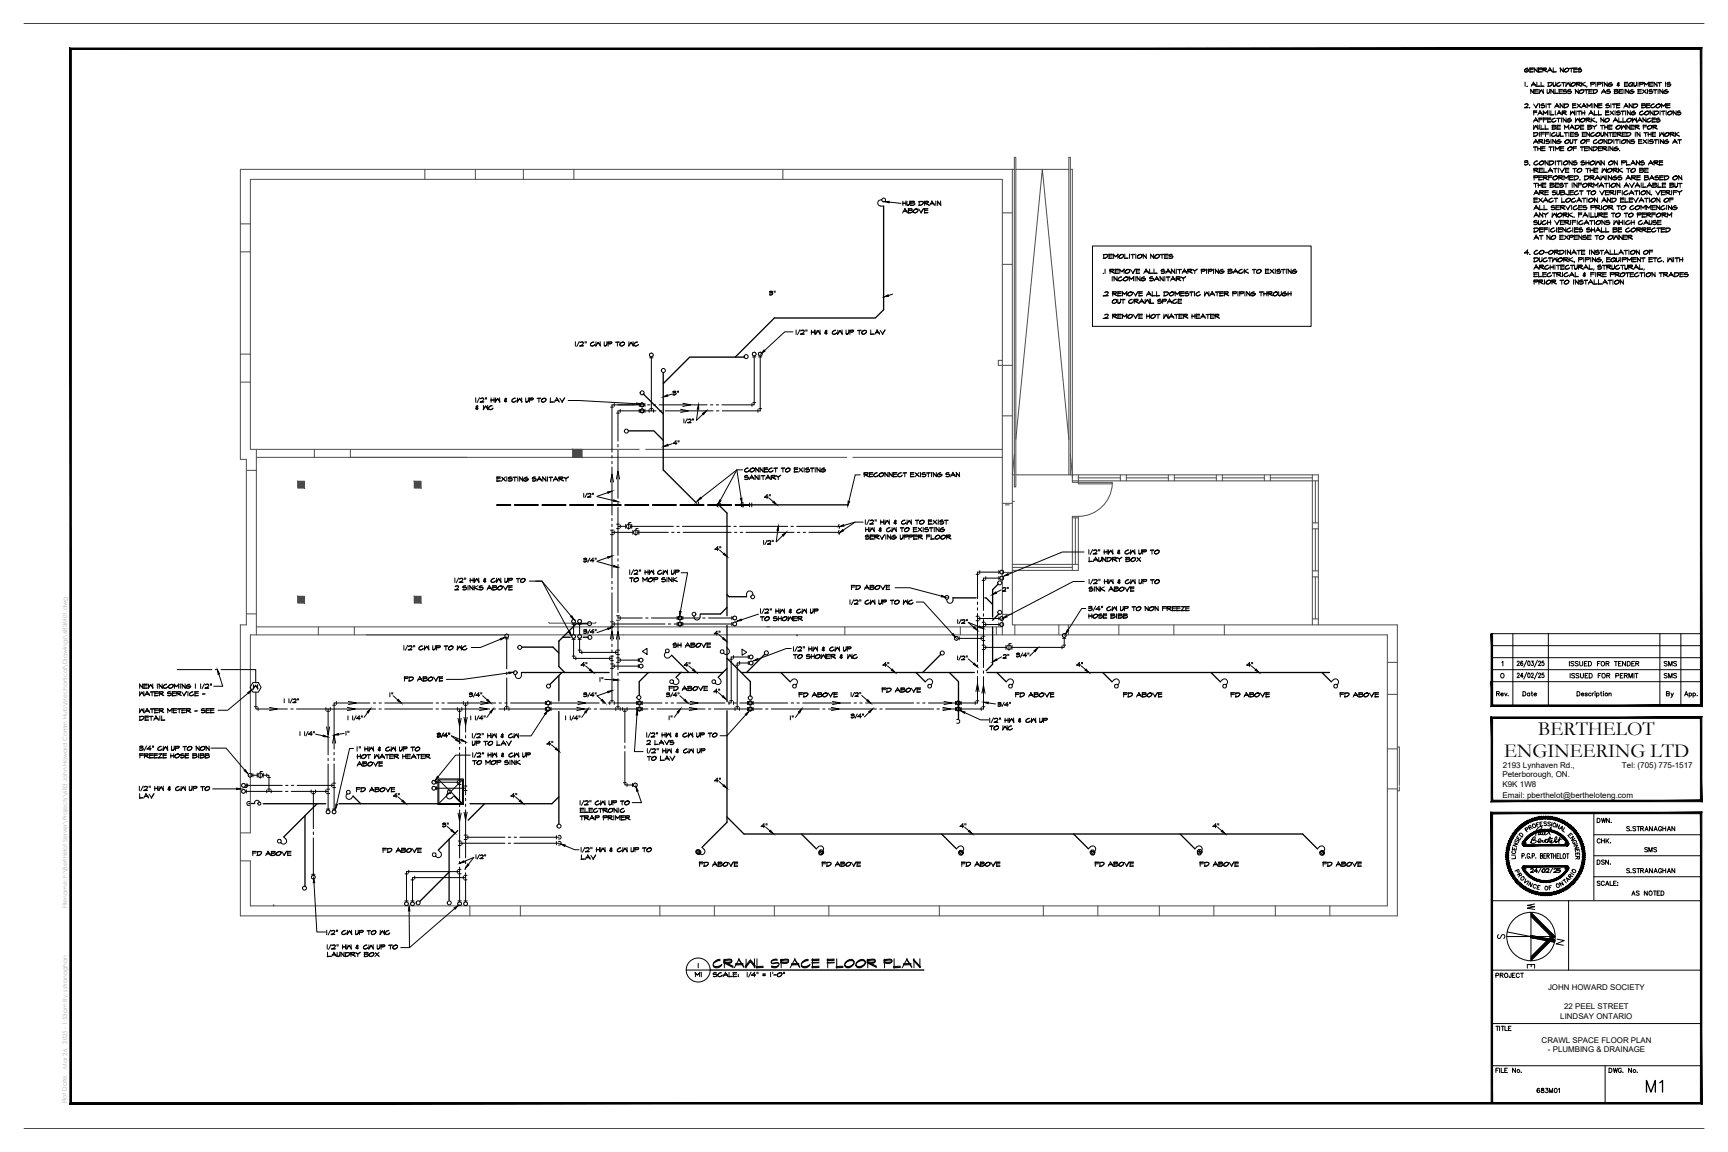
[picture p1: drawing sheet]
<svg xmlns="http://www.w3.org/2000/svg" width="914mm" height="610mm" viewBox="0 0 914 610" stroke-linecap="round" stroke-linejoin="round" font-family="sans-serif">
<defs><g id="words">
<text font-size="10.6" x="870" y="579">M1</text>
<g font-size="10.5">
<text x="814" y="389">BERTHELOT</text>
<text x="796" y="400">ENGINEERING LTD</text>
</g>
<text font-size="8.8" x="376" y="514">CRAWL SPACE FLOOR PLAN</text>
<g font-size="6.6">
<text x="881" y="370">By</text>
<text x="807" y="483">W</text>
<text x="822" y="501">N</text>
</g>
<g font-size="6.2">
<text x="810" y="144">ARCHITECTURAL, STRUCTURAL,</text>
<text x="420" y="179">1/2&quot; HW &amp; CW UP TO LAV</text>
</g>
<g font-size="5.7">
<text x="805" y="40">GENERAL NOTES</text>
<text x="806" y="47">1. ALL DUCTWORK, PIPING &amp; EQUIPMENT IS</text>
<text x="809" y="51">NEW UNLESS NOTED AS BEING EXISTING</text>
<text x="810" y="66">AFFECTING WORK. NO ALLOWANCES</text>
<text x="810" y="70">WILL BE MADE BY THE OWNER FOR</text>
<text x="810" y="77">ARISING OUT OF CONDITIONS EXISTING AT</text>
<text x="810" y="81">THE TIME OF TENDERING.</text>
<text x="805" y="89">3. CONDITIONS SHOWN ON PLANS ARE</text>
<text x="810" y="93">RELATIVE TO THE WORK TO BE</text>
<text x="810" y="101">THE BEST INFORMATION AVAILABLE BUT</text>
<text x="810" y="104">ARE SUBJECT TO VERIFICATION. VERIFY</text>
<text x="810" y="108">EXACT LOCATION AND ELEVATION OF</text>
<text x="810" y="112">ALL SERVICES PRIOR TO COMMENCING</text>
<text x="810" y="116">ANY WORK. FAILURE TO TO PERFORM</text>
<text x="810" y="124">DEFICIENCIES SHALL BE CORRECTED</text>
<text x="810" y="128">AT NO EXPENSE TO OWNER</text>
<text x="805" y="136">4. CO-ORDINATE INSTALLATION OF</text>
<text x="810" y="148">ELECTRICAL &amp; FIRE PROTECTION TRADES</text>
<text x="810" y="152">PRIOR TO INSTALLATION</text>
<text x="303" y="185">1/2&quot; CW UP TO WC</text>
<text x="355" y="237">4&quot;</text>
<text x="456" y="254">RECONNECT EXISTING SAN</text>
<text x="308" y="299">3/4&quot;</text>
<text x="449" y="313">FD ABOVE</text>
<text x="529" y="314">2&quot;</text>
<text x="448" y="321">1/2&quot; CW UP TO WC</text>
<text x="212" y="345">1/2&quot; CW UP TO WC</text>
<text x="355" y="344">SH ABOVE</text>
<text x="133" y="366">W</text>
<text x="213" y="362">FD ABOVE</text>
<text x="247" y="370">3/4&quot;</text>
<text x="308" y="370">3/4&quot;</text>
<text x="351" y="370">3/4&quot;</text>
<text x="422" y="370">FD ABOVE</text>
<text x="465" y="368">FD ABOVE</text>
<text x="536" y="370">FD ABOVE</text>
<text x="593" y="370">FD ABOVE</text>
<text x="650" y="370">FD ABOVE</text>
<text x="708" y="370">FD ABOVE</text>
<text x="449" y="381">3/4&quot;</text>
<text x="230" y="392">3/4&quot;</text>
<text x="288" y="396">4&quot;</text>
<text x="377" y="415">4&quot;</text>
<text x="187" y="420">FD ABOVE</text>
<text x="859" y="441">S.STRANAGHAN</text>
<text x="828" y="444">E</text>
<text x="132" y="454">FD ABOVE</text>
<text x="201" y="452">FD ABOVE</text>
<text x="369" y="460">FD ABOVE</text>
<text x="434" y="460">FD ABOVE</text>
<text x="508" y="460">FD ABOVE</text>
<text x="578" y="460">FD ABOVE</text>
<text x="634" y="460">FD ABOVE</text>
<text x="699" y="460">FD ABOVE</text>
<text x="809" y="463">24/02/25</text>
<text x="859" y="463">S.STRANAGHAN</text>
<text x="808" y="471">N</text>
<text x="844" y="470">SCALE:</text>
<text x="367" y="518">M1</text>
<text x="376" y="518">SCALE: 1/4&quot; = 1'-0&quot;</text>
<text x="790" y="519">PROJECT</text>
</g>
<g font-size="5.3">
<text x="805" y="58">2. VISIT AND EXAMINE SITE AND BECOME</text>
<text x="810" y="62">FAMILIAR WITH ALL EXISTING CONDITIONS</text>
<text x="810" y="73">DIFFICULTIES ENCOUNTERED IN THE WORK</text>
<text x="810" y="96">PERFORMED. DRAWINGS ARE BASED ON</text>
<text x="810" y="120">SUCH VERIFICATIONS WHICH CAUSE</text>
<text x="406" y="157">3&quot;</text>
<text x="355" y="210">3&quot;</text>
<text x="262" y="256">EXISTING SANITARY</text>
<text x="403" y="265">4&quot;</text>
<text x="377" y="292">4&quot;</text>
<text x="308" y="337">3/4&quot;</text>
<text x="377" y="337">4&quot;</text>
<text x="306" y="354">4&quot;</text>
<text x="361" y="354">4&quot;</text>
<text x="466" y="354">4&quot;</text>
<text x="530" y="350">2&quot;</text>
<text x="537" y="349">3/4&quot;</text>
<text x="569" y="354">4&quot;</text>
<text x="659" y="354">4&quot;</text>
<text x="829" y="353">ISSUED FOR TENDER</text>
<text x="879" y="353">SMS</text>
<text x="793" y="360">O</text>
<text x="830" y="360">ISSUED FOR PERMIT</text>
<text x="879" y="360">SMS</text>
<text x="353" y="367">FD ABOVE</text>
<text x="376" y="368">4&quot;</text>
<text x="791" y="369">Rev.</text>
<text x="805" y="369">Date</text>
<text x="527" y="375">3/4&quot;</text>
<text x="207" y="423">4&quot;</text>
<text x="269" y="423">4&quot;</text>
<text x="844" y="436">DWN.</text>
<text x="233" y="439">3&quot;</text>
<text x="401" y="439">4&quot;</text>
<text x="507" y="439">4&quot;</text>
<text x="641" y="439">4&quot;</text>
<text x="808" y="440">R</text>
<text x="803" y="444">D</text>
<text x="830" y="446">N</text>
<text x="844" y="447">CHK.</text>
<text x="869" y="452">SMS</text>
<text x="844" y="459">DSN.</text>
<text x="828" y="468">A</text>
<text x="805" y="468">V</text>
<text x="862" y="475">AS NOTED</text>
<text x="791" y="498">S</text>
<text x="807" y="514">E</text>
<text x="790" y="546">TITLE</text>
<text x="790" y="569">FILE No.</text>
<text x="850" y="569">DWG. No.</text>
<text x="812" y="579">683M01</text>
</g>
<g font-size="4.9">
<text x="320" y="362" transform="rotate(-90 320 362)">1&quot;</text>
<text x="209" y="370" transform="rotate(-90 209 370)">1&quot;</text>
<text x="357" y="382" transform="rotate(-90 357 382)">1&quot;</text>
<text x="186" y="390" transform="rotate(-90 186 390)">1&quot;</text>
<text x="800" y="447">S</text>
<text x="831" y="448">G</text>
</g>
<g font-size="4.4">
<text x="421" y="382" transform="rotate(-90 421 382)">1&quot;</text>
<text x="799" y="453">C</text>
<text x="833" y="454">E</text>
<text x="833" y="456">R</text>
<text x="800" y="463">P</text>
</g>
<g font-size="4.3">
<text x="795" y="406">2193 Lynhaven Rd.,</text>
<text x="858" y="406">Tel: (705) 775-1517</text>
<text x="795" y="411">Peterborough, ON.</text>
<text x="795" y="416">K9K 1W8</text>
<text x="795" y="422">Email: pberthelot@bertheloteng.com</text>
</g>
<g font-size="4.2">
<text x="819" y="524">JOHN HOWARD SOCIETY</text>
<text x="828" y="534">22 PEEL STREET</text>
<text x="826" y="539">LINDSAY ONTARIO</text>
<text x="816" y="552">CRAWL SPACE FLOOR PLAN</text>
<text x="819" y="557">- PLUMBING &amp; DRAINAGE</text>
</g>
<text font-size="4" x="830" y="464">I</text>
<text font-size="3.5" x="831" y="448">I</text>
<g font-size="3.2" fill="#b3b3b3">
<text x="36" y="481" transform="rotate(-90 36 481)">Filename: F:\Berthelot Server\Projects\683 John Howard Comm Hub\Mechanical\Drawings\683M01.dwg</text>
<text x="35" y="566" transform="rotate(-90 35 566)">Mar 26, 2025 - 1:53pm By: sstranaghan</text>
<text x="35" y="584" transform="rotate(-90 35 584)">Plot Date:</text>
</g>
<text font-size="2.6" x="799" y="454">I</text>
</g></defs>
<!-- layer: M-ANNOT-N -->
<g fill="none" stroke="#000" stroke-width=".53">
<path d="M13 12h889M470 107l7 1M478 106v3M479 110l-1 3M479 106v3M480 107l-2 1h2M480 106v2M480 112h-2h2M480 112l-1-2 1 3M481 110h1v1h-1l2 1-1 1h-1M481 111h2M481 110v3"/>
<path d="M481 106v2h-1l1 1v-1M482 107l2 1v1h-2M482 106v3M483 112l-2 1M484 107h-2h2h-1l-1 1M484 108l-2 1M486 111l-2 2-1-1M486 111a1.4 1.4 0 0 0-2 0 1.4 1.4 0 0 0-1 1h2l1-1-1-1-2 2M486 107h2h1l-1 1-2 1M486 107h3M486 111l2 2M486 107v2"/>
<path d="M489 107l-1 1-2 1M489 110l-2 3M489 107h2h-2M489 106v3M491 110h-2v3l2-1M491 111h-2M491 107h-2l3 2M491 107h-2M493 106l1 2M493 107l1 2M493 106l-1 3M494 108h-2"/>
<path d="M495 106v3M496 106l2 2M496 107l2 2M496 106v3M498 106v3M578 130h116v43h-116zM584 135v2M586 135h-2h2l-1 2h-1M586 135l-1 1-1 1M587 134v3M589 137h-2M589 134l-2 1"/>
<path d="M589 135h-2M589 135l1 1 2-2v3M589 134v3M592 135l-2 1-1-1M595 136l-2 1-1-1M595 135a1.4 1.4 0 0 0-2 0 1.4 1.4 0 0 0-1 2l2-1 1-1h-2l-1 1M595 134v3M597 137h-2M598 134v3M599 135v2M600 135h-2M601 134v3"/>
<path d="M604 136l-1 1-1-1M604 135a1.4 1.4 0 0 0-1 0 1.4 1.4 0 0 0-1 2l2-1v-1h-1l-1 1M605 134l2 3M605 134v3M607 134v3M609 134l2 3M609 134v3M610 134v3M614 136l-2 1-1-1M614 135a1.4 1.4 0 0 0-2 0 1.4 1.4 0 0 0-1 2l2-1 1-1h-2l-1 1M615 135v2M616 135h-2"/>
<path d="M616 134v3M618 137h-2M618 134l-2 1M618 135h-2M619 135l2 1M620 135h-1l2 1a1.2 1.2 0 0 1-1 1 1.2 1.2 0 0 1-1 0M620 135h-1M621 136h-2M812 137l1-1 1 1-1 1-1 1M812 136v3M815 136v2M816 136v2h-1v1l1-1"/>
<path d="M818 136l-1 1-1 1 2 1 1-1M820 137v2M822 136v3M824 136v3M824 139l-1-2-2 2M824 138l-1-2-2 2M827 137a1.4 1.4 0 0 0-2 0 1.4 1.4 0 0 0 0 1h1l1-1-1-1-2 2M827 137l3 1M827 136v3M830 136v3M832 136l-2 1 2 2M835 136v3"/>
<path d="M838 136v3M839 136v3M842 136v3M843 136l1 2M843 136v3M844 136v3l-1-3M847 136l-1 1-1 1 1 1 1-1M850 136v3M855 137a1.4 1.4 0 0 0-2 0 1.4 1.4 0 0 0 0 1h1l1-1-1-1-2 2M855 136v2M857 136v2h-2l1 1 1-1M858 136v3"/>
<path d="M859 136v3M861 136v3M863 136v3M864 136v3M866 136l2 3M868 136v3M868 138l-2-2v3M870 137v2M873 136v3M874 139h-2M874 138h-2M876 137v2"/>
<path d="M879 136l-1 1-1 1 1 1 1-1M879 137l-2 1M879 138h-1h-1M880 139h.1M883 136v3M885 136v3M885 139l-1-2-2 2M885 138l-1-2-2 2M886 136v3M887 137v2M888 136l-2 1M889 136v3"/>
<path d="M890 136v3M891 137l-2 1M891 137h-2M472 156h-2M584 145h.1M584 157h.1M585 155l1-1a1.4 1.4 0 0 1 0 2 1.4 1.4 0 0 1-2 0h2M585 155l1-1v1M585 142v3M586 157h-2M587 143h2h-2M587 142v3"/>
<path d="M589 146v3M589 154h2l-1 1h-1l2 2M589 154v3M589 143h-2l3 2M589 143h-2M589 146l2 2M590 146v3M590 142v3M591 155h-2l2 1M591 155h-2M591 159l-1 1h-1M591 159a1.4 1.4 0 0 0-2 0 1.4 1.4 0 0 0 0 1h1l1-1-1-1-1 2"/>
<path d="M591 146v3l-2-2M591 154h2l-2 1M592 158v2M592 154v3M592 145h-2M592 144l-2 1M592 142l-2 1h2M592 143h-2M593 142v3M593 158v2h-1v1l1-1M593 157h-2M593 156h-2"/>
<path d="M593 155h-2M593 146l-1 2v1l1-1h1l-1 1-1-1M593 147l-1 1M594 154l1 2 1-2-1 2-1-1M594 154v3M594 159v2M595 142v3M595 142l-1 2-2-1 2 1 1-1M595 159h-2M595 158h-2M596 154v3M597 147l-1 2-2-1"/>
<path d="M597 147a1.4 1.4 0 0 0-2 0 1.4 1.4 0 0 0 0 1h1l1-1-1-1-2 2M598 146v3M598 143l-1 2-2-1M598 143a1.4 1.4 0 0 0-2 0 1.4 1.4 0 0 0 0 1h1l1-1h-1l-2 1M598 143l2 2M599 158l-1 1-1 1 1 1 2-1M599 159l-2 1M599 155l-1 1h-1M599 155a1.4 1.4 0 0 0-1 0 1.4 1.4 0 0 0-1 1h2v-1l-1-1-1 2M600 160h-2h-1M600 154l1 3M600 146v3"/>
<path d="M600 146l-1 2-2-2M600 147l-1 1-2-1M600 158l2 1h-2M600 158v3M601 146v3M601 142l-2 3M601 142v3M602 154l-1 2M602 159h-2l3 2M602 159h-2M602 154l-1 3M603 154v3"/>
<path d="M603 145h-2M603 144l-2 1M603 142l-2 1h2M603 143h-2M603 160h2h-2M603 146v3M603 149l-1-3v3M604 158l1 2M604 158l1 3M604 158l-1 3M604 157h-1M604 156h-1"/>
<path d="M604 154l-1 1M604 155h-1M605 147h1v1M605 148h1M606 146l-2 1v1l1 1 1-1M606 147l-2 1M606 158v3M606 148l-1 1-1-1M606 142l2 2M606 143l2 2M607 142l-2 3M608 144h-2"/>
<path d="M608 154l1 2M608 154l1 3M608 154l-1 3M608 158v3M608 142v3M608 147l2 1M609 158v3M609 156h-2M610 154v3M610 146l-1 1h-1h2a1.2 1.2 0 0 1 0 2 1.2 1.2 0 0 1-2 0M610 147h-2M610 144l-2 1"/>
<path d="M610 148h-2M611 142v3M611 156h-1M611 157h-1M612 154v3M612 146l-1 3M612 144l-2 1M612 145h-2M613 159l2 1M613 148h-2h2M613 148l-1-2 1 3M614 156h-2"/>
<path d="M614 157h-2M614 146l2 3M614 146v3M614 158l-1 1h2a1.2 1.2 0 0 1-1 2 1.2 1.2 0 0 1-1-1M614 159h-1M614 143l2-1-2 1h2a1.2 1.2 0 0 1 0 2 1.2 1.2 0 0 1-1 0M615 143l1 1M615 158l2 1h-2M615 158v3M615 146v3M616 155l2-1v1l-1 1-1 1M616 155h2"/>
<path d="M616 154v3M616 144h-1M616 146v3M617 159h-2M618 160h2h-2M618 142l1 2M618 143l1 2M618 147v2M618 142l-1 3M618 155l-1 1h-1M619 158l1 2M619 158l1 3"/>
<path d="M619 158l-1 3M619 147h-2M619 146l-2 1M619 144h-2M620 142l2 2M620 143l2 2M620 142v3M621 146l-2 3M621 155l-1 1h-1M621 155a1.4 1.4 0 0 0-1 0 1.4 1.4 0 0 0-1 1h2v-1l-1-1-1 2M622 142v3M622 155l1 1 1-2-1 2-1-2v3"/>
<path d="M622 148h-2h2M622 148l-1-2 1 3M622 147h3h-1h-2M622 158l-1 1v1l1 1 1-1M622 159l-1 1M622 147l3 2M622 147l3 1M623 146v3M623 160h-1h-1M623 143h2h-2M624 158v3M624 154v3"/>
<path d="M624 143v2M625 147h-3M625 154v3M625 147h1l1-1-1 1h-1M625 158h-2M625 158l-2 1M625 159h-2M626 147v2M627 157h-2M627 156h-2M627 154l-2 1M627 155h-2"/>
<path d="M627 142l1 2M627 143l1 2M627 142l-1 3M627 155l2 1M628 144h-2M628 143h2h-2l3 2M629 154l-2 1h2a1.2 1.2 0 0 1-1 2 1.2 1.2 0 0 1-1-1h2M629 155h-2M629 142v3M630 155v2M631 143h-3l3 1M631 143h-3"/>
<path d="M631 155h-1M631 154h-1M632 154v3M632 143v2M634 143h-2h-1M634 142l-2 1h-1M635 154l-2 2 1 1 1-1h-1h-1M635 155l-2 1M636 143h2h-1h-1M636 142v3M638 143h-2M638 142v3"/>
<path d="M639 143h2h-2M639 142v3M640 154v3l-1-2-2 2v-3M640 156l-1-2-2 2M641 154l2 2M641 154l2 3M641 143h-2M642 154l-2 3M642 142v3M643 156h-2M643 142l2 2M643 142v3"/>
<path d="M644 155v2M645 142v3l-2-2M645 155h-2M645 154h-2M645 154h2l-2 1M646 154v3M646 144h2l-2 1-1-1M646 143h2a1.2 1.2 0 0 1-1 2 1.2 1.2 0 0 1-2-1l2-1-2 1M647 156l-2 1M647 155h-2M648 154h2v1h-2l2 2M648 154v3"/>
<path d="M650 155h-2l2 1M650 155h-2M650 142v3M652 143h-2h2h-1h-1l2 1v1h-2M652 144l-2 1M652 154l2 1h-2M652 154v3M654 142l1 2M654 143l1 2M654 142l-1 3M654 155h-2M655 144h-2"/>
<path d="M655 154v3M655 144l2-1h-1l-1 1 2 1 1-1M656 154l2 1h-2M656 154v3M658 144l-1 1-2-1M658 155h-2M658 143l3 1M658 142v3M659 154v3M660 154v3M660 142l-2 1 3 2M661 154v3"/>
<path d="M661 156l-1-2 1 3M663 155h1v1M663 143h2h-2M664 143v2M664 154l-1 1-1 1 1 1 1-1M664 155l-2 1M664 156h-1h-1M664 155l-1 1M664 156h.1M667 155v2M667 143l-1 2-1-1M667 143a1.4 1.4 0 0 0-1 0 1.4 1.4 0 0 0-1 1h2v-1h-1l-1 1"/>
<path d="M668 154h-2M668 155h-2M669 154v3M670 142v3l1-1M670 154v3M670 155l-1 1M671 142l-1 1h1M671 143h-1M672 143l2 1M672 143l2 2M673 155h-2l2 1M673 155h-2"/>
<path d="M673 157l-2-2h2l-1-1h-1v3M674 142l-2 3M675 142v3M676 143l1-1-1 1h2a1.2 1.2 0 0 1-1 2 1.2 1.2 0 0 1-1 0M676 143l2 1M676 155l-1 1h-1M676 155a1.4 1.4 0 0 0-2 0 1.4 1.4 0 0 0 0 1h2v-1l-1-1-1 2M677 154v2M678 144h-2M678 154v2h-1v1l1-1M678 143h2h-2M679 143v2"/>
<path d="M679 155h2v1M680 154l-1 1v1l1 1 1-1M680 155l-1 1M681 142v3M681 156h-1h-1M681 155l-2 1M681 156h.1M681 155h2l-2 1M682 154v3M683 154v3M683 142v3M683 145l-1-3v3"/>
<path d="M685 144h1l-1 1-1-1M685 143h1a1.2 1.2 0 0 1-1 2 1.2 1.2 0 0 1-1-1l2-1-2 1M420 176h-5l-10 10M584 169h.1M585 167l1-1a1.4 1.4 0 0 1 0 2 1.4 1.4 0 0 1-2 0h2M585 167l1-1v1M586 168l-2 1M589 166h2l-1 1h-1l2 1M589 166v3M591 167h-2l2 1M591 166l-2 1M592 166v3"/>
<path d="M593 168l-2 1M593 168h-2M593 166h-2M593 167h-2M594 166v3M596 166v2M596 166l-1 2-1-2 1 2 1-2M599 167l-1 1h-1M599 167a1.4 1.4 0 0 0-1 0 1.4 1.4 0 0 0-1 1h2v-1l-1-1-1 2M600 166l1 3M602 166l-1 2M602 166l-1 3"/>
<path d="M603 166v3M604 168l-1 1M604 168h-1M604 166h-1h1M604 167h-1M607 166v3M608 161l-1-2-1 2M608 160l-1-2-1 2M608 166v2M608 167h-1h1M610 161h-1M610 160h-1"/>
<path d="M611 167l-1 1h-1M611 167a1.4 1.4 0 0 0-1 0 1.4 1.4 0 0 0-1 1h2v-1l-1-1-1 2M612 166h2l-2 1M613 166v3M615 160h-2M616 166v3l1-2 1 1M618 166v3M618 168l-1-2-1 2M620 166l1 2M620 166l-1 3M621 167l-2 1M621 168h-2"/>
<path d="M622 166h1l-1 1M622 166v3M624 166v3M625 161h-2M625 160h-2M626 166h-2h2M626 168l-2 1M626 168h-2M626 167h-2M626 166h2v1h-2l3 1M626 166v3M628 167h-2l3 1"/>
<path d="M628 166l-2 1M631 166v3M632 166v2M632 167h-1h1M633 166v3M635 166h-2h2M635 168l-2 1M635 168h-2M635 167h-2M636 166l2 2M637 166l-2 3M638 167l-2 1"/>
<path d="M638 168h-2M638 166h2l-2 1M639 166v3M641 166v3M642 166h-2h2M642 168l-2 1M642 168h-2M642 167h-2M643 166h2v1h-2l2 1M643 166v3M645 167h-2l2 1M645 166l-2 1"/>
<path d="M252 216h1M252 210v3M252 215h1h-1l1 1h-1h1M252 215v2M254 210l-2 3M254 211h2a1.4 1.4 0 0 1 0 1 1.4 1.4 0 0 1-2 1h2M254 211h2M256 215v2M256 213h-2M257 210v1M258 214v3M258 217l-1-2-1 2"/>
<path d="M260 211v2M260 215l-1 1v1h1l1-1-1 1-1-1M260 215l-1 1M261 210v3M262 212h-2M262 211v2M264 210v3M265 213l-2-2-1 2M267 212h1M267 211h1h-1l1 1h-1h1M268 211v2M273 211l-2 1 1 1h1v-1l-1 1-1-1"/>
<path d="M273 211l-2 1M274 211v2M276 210v3M276 213l-1-2-1 2M278 211v2M280 210v2l-2 1h1l1-1M280 211v2M282 211h-2h2v1l-2-1h2M285 211v2M286 211h-2h2M289 212l-1 1-2-1M289 211a1.4 1.4 0 0 0-2 0 1.4 1.4 0 0 0 0 2h1l1-2h-1l-2 1"/>
<path d="M291 210v3M293 213h-2h2M295 211l1 2M296 212h-2M296 213l-1-3-2 3M296 211l2 2M299 210l-2 3 2-2M301 212l36 2M369 216v6l3-3M362 222v2M364 222l-1 2M364 222h1a1.2 1.2 0 0 1 0 1 1.2 1.2 0 0 1-1 1h2h-2"/>
<path d="M364 222h2M366 222h.1M367 222h.1M393 249h-3l-19 15M394 252l2 1M396 252h-2l2 1a1.2 1.2 0 0 1-1 1 1.2 1.2 0 0 1-1 0M396 252h-2M396 248l-2 1 1 1h1v-1l-1 1-1-1M396 248l-2 1M396 253h-2M397 253h2h-2M398 251l1 3"/>
<path d="M398 252l1 2M398 251l-2 3M399 249l-1 1-1-1M399 248a1.4 1.4 0 0 0-1 0 1.4 1.4 0 0 0-1 2h2v-2h-1l-1 1M399 252l2 2M400 251v3M400 248l2 2M400 247v3M401 251v3M401 247v3M402 251v3M402 247v3"/>
<path d="M404 247v3M404 252v2M404 250l-2-2 2 2M404 248h2h-2M405 247v3M405 252h-2M405 253h2h-2M406 250h-2M406 248l-2 1M406 251l2 3M406 252l2 2M406 251l-1 3"/>
<path d="M408 252h2h-2M408 252v2M409 248l-2 1v1h2v-1l-1 1-1-1M409 248l-2 1M410 252h-2l3 2M410 252h-2M410 248v2M411 248h-1M412 252v2M413 252h-1h-1M413 251l-1 1h-1M414 248v2"/>
<path d="M415 248h-2M418 249l-1 1-1-1M418 248a1.4 1.4 0 0 0-2 0 1.4 1.4 0 0 0 0 2h1l1-2h-1l-1 1M420 248h2h-2M420 247v3M422 250h-2M422 248l-2 1M423 248l2 2M425 248l-2 2M426 247v3M426 249h2M428 248h-1h-1l2 1a1.2 1.2 0 0 1 0 1 1.2 1.2 0 0 1-2 0l2-1"/>
<path d="M428 248h-2M430 248v2M431 248h-2M431 247v3M432 247v3M434 247v3l-2-2 2 2M435 249h2M436 248h-1l-1 1 2 1 1-1M436 248l-2 1M437 249l-1 1-2-1M437 249h-2M437 249h.1"/>
<path d="M455 251h-2l-4 14M309 261v2M311 261l-1 2M311 261h1a1.2 1.2 0 0 1 0 2 1.2 1.2 0 0 1-1 0h2h-2M311 262h2M313 261v1M314 261v1M316 263l9 2M322 261l-6 2M392 264l-2-15-9 16M452 276l-6 5M457 276h-5l-5 2"/>
<path d="M458 275v2M458 279v2M460 279v2M460 275l-1 3M460 275h2a1.4 1.4 0 0 1 0 2 1.4 1.4 0 0 1-2 0h2M460 276l2-1v1M462 277h-2M463 279v2M463 275v1M464 275v1M465 280h1h-1h1M466 279v2"/>
<path d="M466 276h2h-2M466 275v2M468 275v2M471 275v2M471 277l-2-1-1 1M471 277l-2-2-1 2M471 279l-1 1-1 1h1h1M471 279l-2 1M472 279v2M473 277h1M473 276h1h-1h1l-1 1h1M474 275v2"/>
<path d="M474 279v2M477 279v2M478 279h-2M479 275l-2 1 1 1h1h-1h-1M479 275l-2 1M480 275v2M481 280a1.4 1.4 0 0 0-2 0 1.4 1.4 0 0 0 0 1h1l1-1-1-1-1 1M482 275v2M482 277l-1-1-1 1M482 277l-1-2-1 2M483 279h2h-2M483 279v2"/>
<path d="M485 275v2M486 279l2 2M486 275h-2M488 279l-2 2M489 279v2M489 276l-1 1h-1M489 276a1.4 1.4 0 0 0-2 0 1.4 1.4 0 0 0 0 1h1l1-1-1-1-1 1M491 279h-1l-1 1h2a1.2 1.2 0 0 1 0 1 1.2 1.2 0 0 1-2 0M491 279l-2 1M491 275h2h-2M491 275v2M493 279v2"/>
<path d="M493 277h-2M493 276h-2M494 279h-2M494 275l2 2M494 279v2M495 279v2M496 275l-2 2M497 275v2M497 279v2l-2-2 2 2M497 276h2M499 275h-1l-1 1h2a1.2 1.2 0 0 1 0 1 1.2 1.2 0 0 1-2 0h2M499 275l-2 1"/>
<path d="M499 279l-1 1-1 1a1.3 1.3 0 0 0 2 0 1.3 1.3 0 0 0 1-1h-2M499 279l-2 1M501 275v2M502 275h-2M316 297l9 3M322 295l-6 2M404 286v2M406 286l-1 2M408 287l-2-1h1a1.2 1.2 0 0 1 0 1 1.2 1.2 0 0 1-1 1h2M408 288h-2M409 286v1M412 281l-1 6"/>
<path d="M414 283l-3 4M458 284h2M459 283h-1v1h2a1.2 1.2 0 0 1-1 1 1.2 1.2 0 0 1-1 0M459 283l-1 1M460 280h-2M460 285h-2M460 285h2h-2M461 283v2M462 283h-2M462 284h-2M463 281l-1-1-2 1M463 281l-1-2-2 2"/>
<path d="M463 283h2v1h-2M463 283v2M465 284h-2l2 1M465 283h-2M465 281h1M465 283l2 2M466 280l-1 1h1M468 283l-1 2M469 283v2M470 283l1 2-1-2M470 283v2M471 283v2"/>
<path d="M471 280l-1 1h-1M474 283h-1l-1 2a1.3 1.3 0 0 0 1 0 1.3 1.3 0 0 0 1-1h-1M474 283l-2 1M474 284l-1 1h-1M474 284h-1M474 284h.1M474 281l-1-1-1 1M474 281l-1-2-1 2M476 283v2M478 283v2h-2h1h1M478 283h2v1h-2M478 283v2"/>
<path d="M480 284h-2M480 283h-2M481 283h2v1h-2M481 283v2M481 280l-1 1h-1M483 284h-2M483 283h-2M483 285h2h-2M484 283v2M485 281h-2M485 280h-2M485 284h-2"/>
<path d="M485 283h-2M486 283h2v1h-2l2 1-2-1h2M486 283v2M488 283h-2M489 280h2M490 283v2M491 281h-2M492 283h-2M492 284h-2M493 285h1h-1M493 283v2M497 284l-1 1h-1"/>
<path d="M497 284a1.4 1.4 0 0 0-1 0 1.4 1.4 0 0 0-1 1h2v-1l-1-1-1 1M500 280l-1 1h-2M500 280h-2M500 280h.1M500 284l-1 1h-1M500 284a1.4 1.4 0 0 0-1 0 1.4 1.4 0 0 0-1 1h2v-1l-1-1-1 1M501 283h2v1h-2l2 1-2-1h2M501 283v2M503 283h-2M574 292h-12l-28 12M576 291v2M576 295v2"/>
<path d="M578 297h-2M578 291l-1 2M579 291h1a1.4 1.4 0 0 1 0 2 1.4 1.4 0 0 1-2 0h2M579 291h1v1M580 295l1 2M580 295l-2 2M580 293h-2M581 296h-2M581 291v1M581 295v2M582 291v1M583 295v1l-2 1h1l1-1"/>
<path d="M583 295v2M584 291v2M585 295v2M585 297l-2-2 2 2M586 295h1l1 1-1 1h-1M586 295h2M586 291v2M586 295v2M586 292h-2M587 291v2M588 296l-1 1h-1M589 295h2l-1 1h-1l2 1"/>
<path d="M589 295v2M589 291v2M589 293l-1-2-2 2M591 295l-2 1 2 1M591 295h-2M591 293h2M592 292l1-1-1 1-1 1h2M592 291v2M592 296v1M594 295l-2 1-1-1M596 296h2l-2 1v-2h1h1l-1 1h-1M596 295h2"/>
<path d="M597 291l-2 1 1 1h1l1-1-2 1h-1M597 291l-2 1M598 296l-2 1M598 291v2l1-2 2 2M600 291v2M601 293l-2-2-1 2M601 296l-1 1h-2M601 296a1.4 1.4 0 0 0-2-1 1.4 1.4 0 0 0 0 2h1l1-1-1-1-2 1M602 295l2 2M603 291v2M604 295l-3 2M604 291v1l-1 1 1-1"/>
<path d="M605 291v2M607 291h-2h2l-1 1h-1M607 292h-2M610 291v2M611 291h-2h2M613 292l-1 1h-1M613 292a1.4 1.4 0 0 0-1-1 1.4 1.4 0 0 0-1 2h2v-1l-1-1-1 1M241 306v2M241 310h1a1.4 1.4 0 0 1 0 2 1.4 1.4 0 0 1-1 0h2M241 310h1l1 1M243 312h-2M243 306l-2 2"/>
<path d="M243 306h1a1.4 1.4 0 0 1 1 2 1.4 1.4 0 0 1-2 0h2M243 306h1l1 1M245 311h2M245 308h-2M246 306v1M246 310h-1v1h2a1.2 1.2 0 0 1-1 1 1.2 1.2 0 0 1-1 0M246 310l-1 1M247 312h-2M248 310v2M248 310l2 2M249 310v2M249 306v2"/>
<path d="M250 310v2M250 306v2M251 307h-2M251 311l2 1M251 310v2M251 306v2M253 310l-2 1 2 1M253 306v2M254 308l-2-2-1 2M254 311h2M255 310h-1v1h2a1.2 1.2 0 0 1-1 1 1.2 1.2 0 0 1-1 0M255 310l-1 1"/>
<path d="M256 312h-2M256 308h1M256 307l1-1-1 1h1l-1 1h1M257 306v2M259 310l1 2M259 310l-1 2M260 311h-2M261 310h2l-1 1h-1h2l-1 1h-1M261 310h2M261 310v2M262 306l-2 1v1h2v-1l-1 1h-1M262 306l-2 1"/>
<path d="M263 306v2M263 311l-2 1M265 306v2M265 308l-1-2-1 2M266 311l-1 1h-2M266 311a1.4 1.4 0 0 0-2-1 1.4 1.4 0 0 0 0 2h1l1-1-1-1-2 1M266 310l2 2M267 306v2M269 306v1l-2 1h1l1-1M269 310l-2 2M269 306v2M269 310h2h-2"/>
<path d="M269 310v2M271 312h-2M271 311h-2M271 306h-2h2v1h-2M271 307h-2M274 306v2M275 306h-2h2M278 307l-1 1h-2M278 307a1.4 1.4 0 0 0-2-1 1.4 1.4 0 0 0 0 2h1l1-1-1-1-2 1M280 308h7l15 18M283 308h4l14 26M333 302v2"/>
<path d="M333 306h2h-2M334 306v2M335 301l-1 3M336 302h1a1.4 1.4 0 0 1 0 1 1.4 1.4 0 0 1-1 1h2h-2M336 302h1h1M338 307l-1 1-2-1M338 306a1.4 1.4 0 0 0-2 0 1.4 1.4 0 0 0 0 2h1l1-2h-1l-2 1M338 301v1M339 301v1M340 306v2M341 302v2M342 306v2"/>
<path d="M343 306l-2 1-1-1 1 1 2-1M343 302v2M343 303h-2h2M344 302v2M345 307l-1 1-1-1M345 306a1.4 1.4 0 0 0-1 0 1.4 1.4 0 0 0-1 2h2v-2h-1l-1 1M346 302v2M346 306h2v1h-2M346 304l-1-2-2 2M346 306v2M348 306h-2M350 302h-1l-1 1 1 1 1-1"/>
<path d="M350 302l-2 1M350 306h2l-2 1h2a1.2 1.2 0 0 1 0 1 1.2 1.2 0 0 1-2 0M350 307h2M350 303l-1 1-1-1M351 302v2M352 307l-2 1M353 306v2M353 302v2M353 304l-1-2-1 2M354 306l2 2M354 306v2M355 302v2"/>
<path d="M355 306v2M356 307l2 1M356 306v2M357 302v1l-2 1h1l1-1M357 302h2v1h-2M357 302v2M358 306l-2 1 2 1M359 302h-2M360 303h4l-4 21M474 311h7l17 4M485 319h4l15 17M530 312l-3 2"/>
<path d="M574 308h-6l-35 18M576 307v2M576 312h2M578 311h-1h-1l2 1a1.2 1.2 0 0 1 0 1 1.2 1.2 0 0 1-2 0M578 311h-2M578 312l-2 1M578 306l-1 3M579 307h1a1.4 1.4 0 0 1 0 1 1.4 1.4 0 0 1-1 1h2M579 307h1h1M579 311v2M580 311l2 2M581 309h-2"/>
<path d="M581 306v1M582 311v2M582 313l-2-2v2M582 306v1M582 311l3 2M584 311l-2 1 3 1M584 307v2M586 307v2M586 308h-2M587 307v2M588 311l1 2M588 311l-1 2"/>
<path d="M589 307v2M589 312h-2h2M589 309l-1-2-1 2M590 311h2h-1l-1 1h2l-1 1h-1l2-1M590 311h2M590 311v2M592 308h1M592 307v2M593 307h-1l1 1h-1h1M593 307h-1M595 312l-2 1-1-1M595 311a1.4 1.4 0 0 0-2 0 1.4 1.4 0 0 0-1 2h2l1-2h-1l-2 1"/>
<path d="M595 311l2 2M597 307l-2 1 1 1h1l1-1-1 1-2-1M597 307l-2 1M598 311l-2 2 2-2M598 311v2M598 307v2M600 313h-2h2M600 311h-2M600 311l-2 1M601 307v2M601 309l-1-2-2 2M603 307v2"/>
<path d="M604 307v1l-1 1 1-1M605 307h2l-1 1h-1M605 307v2M607 307h-2M610 307v2M611 307h-2M614 308l-2 1-1-1M614 307a1.4 1.4 0 0 0-2 0 1.4 1.4 0 0 0-1 2h2l1-2h-2l-1 1M265 338l-11 5h-5M322 333l-6 2M401 325l-9 3M402 322v3"/>
<path d="M403 326v2M404 326l-2 1M404 326h-2M404 322l-1 3M405 323l1-1a1.4 1.4 0 0 1 0 2 1.4 1.4 0 0 1-1 0h2M405 323l1-1 1 1M407 324l-2 1M407 327l-1 1h-1M407 327a1.4 1.4 0 0 0-2 0 1.4 1.4 0 0 0 0 1h1l1-1-1-1-1 2M408 322v1M409 327h2M411 322v3"/>
<path d="M411 326h-1l-1 1h2a1.2 1.2 0 0 1 0 1 1.2 1.2 0 0 1-2 0M411 326l-2 1M411 328h-2M412 326v2M412 322v2M412 323h-2M413 322v3M413 326v2M414 327h-2M415 322v3M415 324l-1-1-1 2M415 324l-1-2-1 2"/>
<path d="M416 327l-1 1h-1M416 327a1.4 1.4 0 0 0-1 0 1.4 1.4 0 0 0-1 1h2v-1l-1-1-1 2M417 326v2M418 324h1M418 322v3M419 323h-1h1l-1 1h1M419 323h-1M419 326v2M420 328l-2-1-1 1M420 328l-2-2-1 2M420 326v2M422 323l1-1-1 1v1l1 1 1-1"/>
<path d="M422 328h-2h2M422 326h-2M422 327h-2M422 326h2v1h-2M422 327l3 1M422 326v2M424 324h-1h-1M424 327h-2M424 326l-2 1M425 322v3M427 322v3M427 324l-1-1-2 2"/>
<path d="M427 324l-1-2-2 2M429 322v2M430 322v2h-1v1l1-1M431 322h2v1h-2M431 322v3M433 323h-2M433 322l-2 1M507 328v2M509 328l-2 2M509 328h1a1.2 1.2 0 0 1 0 1 1.2 1.2 0 0 1-1 1h2h-2M509 328h1h1M511 328h.1"/>
<path d="M512 328h.1M518 332l-6-3 3 3M575 322h-3l-7 11M576 321h2l-1 1M576 322h2a1.1 1.1 0 0 1-1 1 1.1 1.1 0 0 1-1 0M576 325v2M578 321l-2 1M578 321h-2M578 325v2M578 323h-2M578 326h-2M580 321l-2 2"/>
<path d="M581 326l-1 1h-2M581 326a1.4 1.4 0 0 0-2-1 1.4 1.4 0 0 0 0 2h1l1-1-1-1-2 1M581 326h2M582 321v2M582 321l-2 1h2M582 322h-2M583 325h-1l-1 1h2a1.2 1.2 0 0 1 0 1 1.2 1.2 0 0 1-2 0M583 325l-2 1M583 321v1M583 327h-2M584 327h2h-2M584 325v2"/>
<path d="M586 325h-2M586 326h-2M587 321h-1v2h1l1-1M587 321l-1 1M588 326h2v1h-2M588 325h2l-1 1h-1M588 325h2M588 322l-1 1h-1M588 325v2M589 321v2M590 326l-2 1M591 321v2"/>
<path d="M591 325v2M591 323l-1-2-2 2M592 326h2l-1 1h-1M592 325h2l-1 1h-1M592 325h2M592 325v2M593 321v2M594 326l-2 1M594 321v1l-1 1h1v-1M594 326h3l-1 1h-2M594 325h2v1h-2M594 325h2"/>
<path d="M595 325v2M595 321h2v1h-2M595 321v2M597 326l-3 1M597 321l-2 1M597 321h-2M600 321v2M601 321h-2M604 322l-2 1h-1M604 322a1.4 1.4 0 0 0-2-1 1.4 1.4 0 0 0-1 2h2l1-1-1-1-2 1M606 321l2 2M606 321v2"/>
<path d="M608 321v2M611 322l-2 1h-1M611 322a1.4 1.4 0 0 0-2-1 1.4 1.4 0 0 0-1 2h2l1-1-2-1-1 1M611 321l2 2M611 321v2M613 321v2M615 321h2h-2M615 321v2M617 322h-2M617 321h2v1h-2l3 1M618 321v2M620 321l-3 1 3 1"/>
<path d="M620 321h-3M620 321h2h-2M620 321v2M622 323h-2M622 322h-2M623 321h1h-1M623 321v2M624 323h-1M624 322h-1M625 321h2l-2 2h2M627 323h-2M627 321h-2"/>
<path d="M627 321h2h-2M628 321v2M629 323h-2M629 322h-2M116 357l2 6h-5M269 356l-24 4h-9M320 360h5M419 343h-3l-15 6M420 342v3M420 346h2l-2 1M421 346v3M422 342l-1 3"/>
<path d="M422 343l2-1a1.4 1.4 0 0 1 0 2 1.4 1.4 0 0 1-2 0h2l-2 1M422 343l2-1v1M425 347l-2 1h-1M425 347a1.4 1.4 0 0 0-2 0 1.4 1.4 0 0 0-1 1h2l1-1-2-1-1 2M425 342v1M426 342v1M427 347l1-1-1 1h2a1.2 1.2 0 0 1-1 1 1.2 1.2 0 0 1-1 0M427 347h2M428 342v3M429 348h-2M429 346v3M430 342v2"/>
<path d="M430 343h-2M430 343l-2 1M430 342v3M431 346v2M431 347h-2M433 342v3M433 344l-2-1-1 2M433 344l-2-2-1 2M434 347l-1 1h-2M434 347a1.4 1.4 0 0 0-2 0 1.4 1.4 0 0 0 0 1h1l1-1-1-1-2 2M435 346v3M436 342v3"/>
<path d="M436 343l-1 1h1h-1M436 343h-1h1M436 343h-1M437 346v3M437 348l-1-1-2 2M437 348l-1-2-2 2M439 348l-2 1M439 348h-2M439 346h-2h2M439 347h-2M440 346h2l-1 1h-1M440 346v3"/>
<path d="M441 342l-1 1-1 1 1 1 1-1M441 343l-2 1M441 344h-1h-1M442 347h-2l2 1M442 346l-2 1M442 342v3M444 342v3M444 344l-1-1-1 2M444 344l-1-2-1 2M445 348h1M445 346v3M446 347l-1 1h1"/>
<path d="M446 347h-1h1M446 347h-1M446 342v2M448 342v2h-2l1 1 1-1M448 342l2 1h-2M448 342v3M449 346v3M450 343h-2M451 346v3M451 348l-1-1-2 2M451 348l-1-2-2 2M451 347l2-1-1 1-1 1 1 1 2-1"/>
<path d="M454 348h-2h-1M507 347v2M509 347l-2 2M509 347h1a1.2 1.2 0 0 1 0 2 1.2 1.2 0 0 1-1 0h2M509 348h2M511 349h-2M511 347v1M512 347v1M512 349l3 2M530 348l-3 1M547 345l-2 2M795 350v2"/>
<path d="M803 357v-1l1 1-1 2h1M803 350h1l-1 2h1M806 350a1.1 1.1 0 0 0-1 1 1.1 1.1 0 0 0 1 1 .7 .7 0 0 0 0-1 .7 .7 0 0 0-1 0M806 358h-1v-2v3M808 356l-2 3M808 349l-2 4M809 356a1.1 1.1 0 0 1 1 1 1.1 1.1 0 0 1-1 1zM809 350a1.1 1.1 0 0 1 1 1 1.1 1.1 0 0 1-1 1zM810 357l1-1v1l-1 2h1M810 350h1v1a.7 .7 0 0 1 0 1 .7 .7 0 0 1-1 0M814 356l-2 3M814 349l-2 4"/>
<path d="M814 357v-1l1 1-1 2h1M814 350h1l-1 2h1M817 356h-1v1a.7 .7 0 0 1 1 0 .7 .7 0 0 1 0 1 .7 .7 0 0 1-1 0M817 350h-1v1a.7 .7 0 0 1 1 0 .7 .7 0 0 1 0 1 .7 .7 0 0 1-1 0M74 379h2v1l-1 1h-1M74 379h2M74 362l2 2M74 362v2M74 366v2M74 375v2M74 379v2M75 362v2"/>
<path d="M76 366v2l-1-2-1 2M76 375v2l-1-2-1 2M76 380l-1 1h-1M76 362v2M76 368l-1-2-1 2M76 377l-1-2-1 2M77 379v2M78 366l1 2M78 375l1 2M78 362h-2M78 363h-2M78 364h-2h2"/>
<path d="M78 366l-1 2M78 375l-1 2M79 362v2M79 379h-2M79 380h-2M79 367h-2M79 376h-2M80 379v2M80 366v2M80 375v2M81 362v2M81 364l-1-2-2 2"/>
<path d="M81 379h-2M81 366h-1h1M81 375h-1M82 375h2h-2M82 366v2M82 375v2M82 379l2 2M83 379l-2 2M83 362v2M84 366h-2M84 368h-2M84 367h-2"/>
<path d="M84 376h-2M84 377h-2M84 362l2 2M84 375h2v1h-2l3 1M84 362v2M84 366v2M84 375v2M85 379v2M86 379v2M86 362v2M86 366h-2h2v1h-2l3 1M86 367h-2l3 1"/>
<path d="M86 376h-2l3 1M86 375h-2M88 362l-2 1 1 1h1l1-1-1 1h-2M88 362l-2 1M89 375l1 1 1-1-1 1-1-1M89 367h2M89 375v2M90 366h-1v1h2a1.2 1.2 0 0 1-1 1 1.2 1.2 0 0 1-1 0h2M90 366l-1 1M91 375v2M91 366v2M92 375h1h-1"/>
<path d="M92 363l-2 1h-1M92 363a1.4 1.4 0 0 0-2-1 1.4 1.4 0 0 0-1 2h2l1-1-2-1-1 1M92 375v2M93 368h-2M93 366h-2M93 367h-2M93 377h-1M93 376h-1M94 366v2M95 362v2M95 362l-2 1-1-1v2M95 362l-2 1-1-1"/>
<path d="M95 375v2M96 366h-3h3l-1 1h-2l3 1M96 367h-3l3 1M96 375h-2M96 366l2 2M96 375h2h-2M96 362l2 2M96 375v2M96 362v2M98 362v2M98 377h-2M98 376h-2"/>
<path d="M99 375h2l-1 1h-1l2 1M99 366l-2 2M99 375v2M99 363h2M99 366v2M100 362h-1v2h1l1-1M100 362l-1 1M101 376h-2l2 1M101 375h-2M101 363l-1 1h-1M102 366l-2 1 1 1h1l1-1-2 1h-1M102 366l-2 1"/>
<path d="M103 376h1h-1M103 366v2M103 362v2M105 368h-2M105 366h-2M105 367h-2M106 362v2M107 376h2M108 375h-1v1h1a1.2 1.2 0 0 1 0 1 1.2 1.2 0 0 1-1 0h1M108 375l-1 1M108 362l-1 2M108 367h-1"/>
<path d="M109 375h2h-2M109 375v2M110 363v-1h-1h1a1.4 1.4 0 0 1 0 2 1.4 1.4 0 0 1-2 0h2M110 364h-2M111 377h-2M111 376h-2M111 362v1M111 375h2h-2M112 375v2M112 362v1M113 377h-2M113 376h-2"/>
<path d="M131 367l-10 9h-6M150 370v2M153 370v2M155 370l-1 2M157 370h-2h1a1.2 1.2 0 0 1 0 1 1.2 1.2 0 0 1-1 1h2M157 372h-2M157 370h.1M158 370h.1M184 379v2M187 379v2M188 379l-1 2M190 379v2"/>
<path d="M190 379l-1 1M191 379h.1M192 379h.1M195 377l-2 3M249 379v2M252 379v2M253 379l-1 2M255 379v2M255 379l-1 1M255 368l3 2M256 379h.1M257 379h.1"/>
<path d="M260 377l-2 3M288 378l-7 11h-6M299 379v2M302 379v2M304 379l-2 2M305 379v2M305 379l-1 1M306 379h.1M307 379h.1M310 377l-2 3M322 366l-6 2M337 378l-1 20h4"/>
<path d="M359 377l-2 3M360 368l2 2M395 378l-10 11h-4M423 377l-2 3M450 366v3M452 366l-1 3M453 367h1a1.2 1.2 0 0 1 0 1 1.2 1.2 0 0 1-2 0h2M453 367h1M454 369h-2M455 366v1M456 368l3 3M460 377l-3 2"/>
<path d="M510 377l9 4h4M523 372l4 1M524 380v2M526 380l-2 3M529 380v1M533 380v2M536 380v2M548 380v2M552 380v2h-2h1h1M74 395h1v1M74 396h2a1.1 1.1 0 0 1-1 1 1.1 1.1 0 0 1-1 0M74 399v2"/>
<path d="M76 395l-2 1M76 395h-2M76 396l-2 1M76 399h-2h2M76 400h-2M76 399h2v1h-2l3 1M76 399v2M78 395l-2 2M78 399l-2 1 3 1M78 399h-2M79 381h-2M79 399v2"/>
<path d="M79 395v2M80 395l-2 1h2M80 396h-2M81 395v1M81 399h-2h2M81 400h-2M82 399v2M82 380h2h-2M83 399h-2h2M83 400h-2M83 396l2-1h-1l-1 2h2l1-1M86 399h-2h2l-2 2h2"/>
<path d="M86 396l-1 1h-2M86 399v2M86 395v2M87 381h-2M88 399h-2h2M88 400h-2M89 395v2M89 397l-1-2-2 2M90 399v2M91 395v2M92 399v2M92 400h-2"/>
<path d="M92 395v1l-1 1 1-1M93 395h2l-1 1h-1M93 395v2M95 395l-2 1M95 395h-2M95 400l-1 1h-1M95 399a1.4 1.4 0 0 0-2 0 1.4 1.4 0 0 0 0 2h1l1-2h-1l-1 1M95 399h2l-2 1h2a1.2 1.2 0 0 1 0 1 1.2 1.2 0 0 1-1 0M96 400h2M97 395h2h-2M98 395v2M98 399v2h2"/>
<path d="M100 400h-2M100 399h-2h2M102 396l-2 1h-1M102 396a1.4 1.4 0 0 0-2-1 1.4 1.4 0 0 0-1 2h2l1-1-2-1-1 1M102 399v2M104 395l2 2-2-2M104 395v2M104 399h-2h2v1h-2h2v1h-2M105 399v2M105 395v2M106 399v2M108 399h-2h2l-1 1h-1h2v1h-2"/>
<path d="M108 396l-1 1h-1M108 396a1.4 1.4 0 0 0-1-1 1.4 1.4 0 0 0-1 2h2v-1l-1-1-1 1M109 399v2l2-1h-1h-1h1v-1h-1h2M109 395l2 2-2-2M109 395v2M111 395v2M112 396h8l10 12M159 387v2M161 387v2M163 387l-1 2M165 387v2M165 387l-2 2 2-1"/>
<path d="M166 387v1M167 388l4 1M182 388l-3 1M187 396h-2l-7 30M189 395v2M189 399v2M190 395v1M191 380h-2M191 395v1M191 399v2M193 395v2M194 400a1.4 1.4 0 0 0-2 0 1.4 1.4 0 0 0-1 1h2l1-1-1-1-2 1"/>
<path d="M195 395v2M195 396h-2M195 399v2M196 399h-2h2M198 395v2M198 397l-1-1-2 1M198 397l-1-2-2 2M198 399v2M200 397h1M200 396h1h-1h1l-1 1h1M200 399v2M201 395v2"/>
<path d="M202 399l1 2M205 399v2M206 399h-2h2M206 395l-2 1 1 1h1h-1h-1M206 395l-2 1M206 399v2h2M207 395v2M208 399h-2M209 399v2M209 395v2M209 397l-1-1-1 1M209 397l-1-2-1 2"/>
<path d="M211 399h-2h2l-1 1h-1l2 1M211 400h-2l2 1M211 395v2M213 395v2h-2h1h1M213 399v2M213 395h2v1h-1h-1h2M213 395v2M215 399v2M215 395l-2 1M217 399h-2M218 395v2M219 399l1 2"/>
<path d="M219 399l-1 2M219 395h-2M219 395l-2 1M221 399v2M222 396l-1 1h-1M222 396a1.4 1.4 0 0 0-2 0 1.4 1.4 0 0 0 0 1h1l1-1-1-1-1 2M222 399h-1h1M223 399v2M225 399h-2M225 399v2M227 399h-2h2v1h-2l3 1M227 400h-2l3 1"/>
<path d="M241 391l-2-2 5 3M249 400h-8l-9 11M250 388v2M250 392v2M250 398v3M251 392v2h-1h1M252 388l-1 3M252 392v2M252 398l-1 3M253 399l1-1a1.4 1.4 0 0 1 0 2 1.4 1.4 0 0 1-2 0h2M253 399h1M254 392h-2h2v1h-2"/>
<path d="M254 393h-2M254 389v-1l-2 1 2-1a1.4 1.4 0 0 1 0 2 1.4 1.4 0 0 1-2 0h2M254 390h-2M255 388v1M255 398v1M256 380h-2M256 388v1M256 398v1M257 392v2M258 392h-2h2M258 388v2M258 398v3"/>
<path d="M260 388v2M260 389h-2M260 398v3M260 399h-2M260 400h-2M261 398v3M261 393l-2 1h-1M261 393a1.4 1.4 0 0 0-2 0 1.4 1.4 0 0 0-1 1h2l1-1-1-1-2 1M263 388v2M263 390l-1-1-2 1M263 390l-1-2-2 2M263 398v3"/>
<path d="M263 392v3M265 394h-2M265 390h1M265 400h2M265 389h1h-1h1l-1 1h1M266 399l-1 1h2M266 388v2M266 398v3M266 392l2 2M266 392l-1 2M267 393h-2M267 394h-2"/>
<path d="M268 392l1 2M270 392l-1 2M271 392l-2 2M271 388l-2 1 1 1h1h-1h-1M271 388l-2 1M271 398l-2 2 1 1 1-1h1h-2h-1M271 399l-2 1M272 388v2M272 398v3M274 388v2M274 390l-1-1-1 1M274 390l-1-2-1 2"/>
<path d="M274 398v3M277 398v2M278 398v2h-1v1l1-1M279 398v3M281 399h-3h3h-1h-2M281 399h-3M306 380h-2M342 388v2M342 392h2a1.4 1.4 0 0 1 0 1 1.4 1.4 0 0 1-2 1h2M342 392h2M343 396v2M344 394h-2"/>
<path d="M344 388l-1 2M345 396l-2 3M346 388h-1h1a1.4 1.4 0 0 1 0 1 1.4 1.4 0 0 1-1 1h1M346 390h-1M347 392v2M347 397h-2l1-1a1.4 1.4 0 0 1 0 2 1.4 1.4 0 0 1-1 0h2M347 398h-2M347 388h.1M348 396v1M348 388h.1M348 394h-2M350 392l1 2"/>
<path d="M350 392l-1 2M350 388v2M351 396v2M351 393h-2M352 392l1 2M352 388v2M352 389h-2M352 396v2M352 397h-1M353 388v2M353 396v2M354 392l-1 2"/>
<path d="M355 393h2M355 388v2M355 390l-1-2-2 2M355 396v2M355 398l-1-1-1 1M355 398l-1-2-1 2M356 392h-1v1h2a1.2 1.2 0 0 1-1 1 1.2 1.2 0 0 1-1 0l2-1M356 392h-1M357 389h2M358 388h1h-1v1h-1l2 1M358 398h1M358 397h1h-1h1l-1 1h1"/>
<path d="M358 388v2M358 396v2M363 388l-2 1 1 1h1l1-1-1 1-2-1M363 388l-2 1M363 396l-1 1v1h1h1h-1h-1M363 396l-1 1M364 388v2M365 396v2M367 388v2l-2-2-1 2M367 390l-2-2-1 2M367 396v2M367 398l-1-1-2 1"/>
<path d="M367 398l-1-2-2 2M369 388v2M369 396v2M370 388v1l-1 1 1-1M370 396v2h-1h1M371 388h2l-1 1h-1l2-1M371 388v2M371 396h2v1h-1h-1h2M371 396v2M373 388h-2M373 396l-2 1M376 388v2"/>
<path d="M377 388h-2M379 389l-1 1-1-1M379 388a1.4 1.4 0 0 0-1 0 1.4 1.4 0 0 0-1 2h2v-2h-1l-1 1M525 384v2M526 384h-2M526 380h2a1.4 1.4 0 0 1 0 2 1.4 1.4 0 0 1-2 0h2M526 381l2-1v1M528 382h-2M528 385l-1 1h-1M528 385a1.4 1.4 0 0 0-1-1 1.4 1.4 0 0 0-1 2h2v-1l-1-1-1 1M531 384v2M532 380v2"/>
<path d="M533 384v2M533 386l-1-2-1 2M534 381h-2h2M534 380v2M535 384l-2 1 1 1h1l1-1-1 1h-2M535 384l-2 1M537 382l-2-2-1 2M539 382h1M540 380v2M540 381l-1 1h1M540 380l-1 1h1M540 381h-1"/>
<path d="M543 381l2-1h-1l-1 2h1h1M545 381l-1 1h-1M546 380v2M548 382l-1-2-1 2M550 380v2M552 380h2v1h-2M552 380v2M554 381h-2M554 380h-2M74 416v2M74 420v2M76 416l-2 3"/>
<path d="M76 416h2a1.4 1.4 0 0 1 0 2 1.4 1.4 0 0 1-2 0h2M76 417l2-1v1M77 420l2 2-2-2M77 420l-1 2M78 418h-2M79 416v1M81 401h-2M82 420l-2 2M82 416v2M83 401h-2M83 416v2M84 417h-2"/>
<path d="M84 416v2M86 401h-2M86 416v2M87 418l-2-2-1 2M88 401h-2M90 416v2M90 417h-1l1 1h-1M90 416l-1 1h1M90 417h-1M95 416h-1l-1 2h1h1M95 416l-2 1M95 417l-1 1h-1"/>
<path d="M96 416v2M97 401h-1M98 416v2M98 418l-1-2-1 2M100 401h-2M100 416v2M102 416v2h-2h1h1M102 416h2v1h-2M102 416v2M104 417h-2M104 416h-2M104 400l-2 1"/>
<path d="M107 416v2M108 400l-2 1M108 416h-2M111 400l-2 1M111 417l-1 1h-2M111 417a1.4 1.4 0 0 0-2 0 1.4 1.4 0 0 0 0 1h1l1-1-1-1-2 1M113 417h12M190 403l2 2M191 400h-2M191 404h-2M191 405h-2M192 405l-2-2-1 2"/>
<path d="M192 403h2v1h-2h2v1h-2zM192 403h2M194 400l-2 1h-1M194 405h-2M197 404l-1 1h-1M197 404a1.4 1.4 0 0 0-2 0 1.4 1.4 0 0 0 0 1h1l1-1-1-1-1 1M198 403l1 2M200 403l-1 2M201 401l-2-1-1 1M201 401l-2-2-1 2M201 403v2M202 405h-2"/>
<path d="M202 403h-2M202 404h-2M203 400h-2M203 401h-2M203 401l-1-2-1 2M208 401h-2M208 400h-2M215 400h-2M217 401h-2M217 400h-2M220 400h-2M220 401h-2"/>
<path d="M225 401h-2M225 400h-2M251 403v2M252 403h-2M252 402h-2M254 401h-2M255 403l-1 1h-2M255 403a1.4 1.4 0 0 0-2 0 1.4 1.4 0 0 0 0 1h1l1-1-1-1-2 2M257 402l1 2 2-2-2 2-1-1M257 402v3M259 402v3M262 403l-1 1h-1"/>
<path d="M262 403a1.4 1.4 0 0 0-1 0 1.4 1.4 0 0 0-1 1h2v-1l-1-1-1 2M263 402l2 1h-2M263 401l-1-2-2 2M263 400l-1-1-2 1M263 402v3M265 403h-2M267 403l2 1M269 402l-2 1h2a1.2 1.2 0 0 1-1 2 1.2 1.2 0 0 1-1-1h2M269 403h-2M270 402v3M271 402l2 3M271 402v3"/>
<path d="M272 402v3M273 403l2 1M273 402v3M275 401l-2-2-1 2M275 400l-2-1-1 1M275 402l-2 1 2 2M337 419l2 6h-4M343 400v2M344 400h-1M347 401l-1 1h-1M347 401a1.4 1.4 0 0 0-1 0 1.4 1.4 0 0 0-1 1h2v-1l-1-1-1 1M350 400v3"/>
<path d="M351 402h-2M353 400l1 2M353 400l-1 2M354 401h-2M354 402h-2M355 400l1 2M357 400l-1 2M76 422h-2M78 421h-2M78 421l-2 1M79 420l1 2M81 420l-1 2"/>
<path d="M307 424v2M307 430h2h-2M307 432h2h-2M307 428v2M308 432v2M309 428h-2M309 429h-2M309 424l-1 2M309 432h2v1h-2l3 1M309 430h2h-2M309 432v2M309 424h2a1.4 1.4 0 0 1 0 1 1.4 1.4 0 0 1-2 1h2"/>
<path d="M309 424h2M310 428v2M311 426h-2M311 432h-2l3 2M311 432h-2M312 430h2h-2M312 428v2M312 424h.1M313 424h.1M314 428h-2M314 429h-2M314 433h-2"/>
<path d="M315 434l-2-2-1 2M315 432h2v1h-2M315 432v2M316 428h-1l-1 1 1 1 1-1M316 428l-2 1M316 429l-1 1-1-1M317 424h-1l-1 1 1 1 1-1M317 424l-2 1M317 432h-2M317 425l-1 1-1-1M318 428v2M319 428h-2"/>
<path d="M319 428h2v1h-2l3 1-3-2h2M319 432h2v1h-2M319 428v2M319 432v2M320 424v2l-1-2-1 2v-2M320 426l-1-2-1 2M321 428h-2M321 432h-2M322 432h2l-1 1h-1l2 1M322 432v2M322 424v2M324 424v1l-2 1h1l1-1"/>
<path d="M324 432h-2l2 2M324 432h-2M324 424h2v1h-2M324 429l-1 1-1-1M324 428a1.4 1.4 0 0 0-1 0 1.4 1.4 0 0 0-1 2h2v-2h-1l-1 1M324 424v2M325 428l2 2M325 432v2M325 428v2M326 432v2M326 424h-2M327 428v2"/>
<path d="M328 432v2M328 432l-1 1-1-1 1 1 1-1M329 432v2M329 424v2M330 428h-1l-1 1 1 1 2-1M330 428l-2 1M330 424h-2M330 434h-1M330 432h-1h1M330 433h-1M331 429l-2 1-1-1M331 432h2v1h-2"/>
<path d="M331 432v2M333 425l-1 1-1-1M333 424a1.4 1.4 0 0 0-2 0 1.4 1.4 0 0 0 0 2h1l1-2h-1l-1 1M333 432h-2l2 2M333 432h-2M251 454l-3 3M251 454l-5 2M252 452v2M254 452l-1 3M254 453l1-1a1.2 1.2 0 0 1 0 2 1.2 1.2 0 0 1-1 0h2M254 453h2M256 454h-2"/>
<path d="M256 452v1M257 452v1M299 448l5 2h2M307 448v3M307 455h2h-2M308 452v3M310 448l-2 3M310 449h1a1.4 1.4 0 0 1 0 1 1.4 1.4 0 0 1-1 1h2M310 449h1h1M311 452l1 3-1-2M311 452l-1 3M312 451h-2"/>
<path d="M312 454h-2M313 448v1M313 453l1 2M314 455l1-3-1 3M316 449v2M317 448v3M317 449l-2 1M317 450h-2M318 449v2M320 448v3M320 451l-1-2-1 2M320 450l-1-1-1 2"/>
<path d="M323 450h1M323 449h1h-1h1M323 449v2M324 450h-1h1M328 449h-1v1l1 1 1-1M328 449l-1 1M329 450l-1 1-1-1M330 449v2M332 448v3M332 451l-1-2-2 2M332 450l-1-1-2 2M334 449v1"/>
<path d="M335 448v2h-1l1 1v-1M336 449h2h-2M336 449v2M338 449h-2M341 449v2M342 449h-2M345 450l-2 1-1-1M345 449a1.4 1.4 0 0 0-2 0 1.4 1.4 0 0 0-1 2l2-1 1-1h-1l-2 1M166 467l2 26h4M173 492v3M173 500v2M175 492l-1 3"/>
<path d="M175 500l-1 2M175 493l2-1a1.4 1.4 0 0 1 0 2 1.4 1.4 0 0 1-2 0h2M175 493l2-1v1M177 495h-2M178 492v1M178 500v1M179 492v1M179 500v1M181 500v2M183 492l-1 1-1 1 1 1 1-1M183 493l-2 1M183 500v2"/>
<path d="M183 494h-1h-1M184 500v2M184 492v3M186 500v2M186 492v3M186 495l-1-2-1 2M186 494l-1-2-1 2M188 492v2M189 500v2M190 492v2h-2l1 1 1-1M190 492l2 1h-2M190 492v3"/>
<path d="M192 493h-2M195 493v2M195 500v2M196 493h-2M196 492h-2M197 500v2M199 493l-1 1h-2M199 493a1.4 1.4 0 0 0-2 0 1.4 1.4 0 0 0 0 1h1l1-1-1-1-2 2M200 500v2M201 500v1l-1 1 1-1M201 492v3M202 500v2"/>
<path d="M203 492v3M204 495l-2-2-1 2M204 494l-2-2-1 2M206 492l-1 1-1 1 1 1 1-1M206 493l-2 1M206 494h-1h-1M217 482v19h-5M241 481l-24 20M173 504v2M175 506h-2M176 500h1a1.4 1.4 0 0 1 0 2 1.4 1.4 0 0 1-2 0h2M176 500h1v1"/>
<path d="M177 504l1 2M177 504l-2 2M177 502h-2M178 505h-2M178 504v2M180 504v1l-2 1h1l1-1M180 504v2M182 504v2M182 506l-2-2 2 2M183 504h1l1 1-1 1h-1M183 504h2M183 504v2"/>
<path d="M183 501h-2M185 505l-1 1h-1M186 504h2l-1 1h-1l2 1M186 504v2M186 502l-1-2-2 2M188 505h-2l2 1M188 504h-2M188 502h2M189 501v-1v1l-1 1h2M189 505v1M191 504l-2 1-1-1M193 504h2l-1 1h-1h2v1h-2z"/>
<path d="M193 504h2M194 500l-2 1 1 1h1l1-1-2 1h-1M194 500l-2 1M195 505l-2 1M198 502l-2-2-1 2M198 505l-1 1h-2M198 505a1.4 1.4 0 0 0-2-1 1.4 1.4 0 0 0 0 2h1l1-1-1-1-2 1M199 504l2 2M201 504l-3 2M204 500h-3h3l-1 1h-2M204 501h-3M207 500v2"/>
<path d="M208 500h-2h2M210 501l-1 1h-1M210 501a1.4 1.4 0 0 0-1-1 1.4 1.4 0 0 0-1 2h2v-1l-1-1-1 1M363 513h13M369 510v2M789 507v4M900 542v3M13 597h889"/>
<circle cx="369" cy="513" r="6"/>
</g>
<path d="M376 513h113" fill="none" stroke="#000" stroke-width=".7"/>
<!-- layer: P-FIXNW -->
<path d="M340 345l2-2v3zM393 344l2 1-2 2zM232 412h13v14h-13zM232 413l6 6M238 419l-6 6M239 419l6 6M245 413l-6 6M232 425v-12h13v12M232 425h7M239 425h6" fill="none" stroke="#000" stroke-width=".53"/>
<!-- layer: P-SAN-DR -->
<g fill="none" stroke="#000" stroke-width=".53">
<path d="M467 106a1.7 1.7 0 0 0-3 1 1.7 1.7 0 0 0 2 2h2M369 265a1.1 1.1 0 0 1 0 2 1.1 1.1 0 0 1-1 0M381 267a1.1 1.1 0 0 0-1-1 1.1 1.1 0 0 0 0 2M394 266a1.1 1.1 0 0 0-2 1 1.1 1.1 0 0 0 2 1M398 315a1.7 1.7 0 0 0-1-2 1.7 1.7 0 0 0-2 1v2M504 316v2a1.7 1.7 0 0 1-2 1 1.7 1.7 0 0 1-1-2M370 325v1a1.7 1.7 0 0 1-1 2 1.7 1.7 0 0 1-2-2M276 356v1a1.7 1.7 0 0 1-2 2 1.7 1.7 0 0 1-1-2M352 345a1.7 1.7 0 0 0 0 3 1.7 1.7 0 0 0 2 0l1-1M358 358l1 2v1l-1 1h-2M380 358l1 1a1.7 1.7 0 0 1 0 3 1.7 1.7 0 0 1-3-1M384 343l1 1a1.7 1.7 0 0 1 0 2 1.7 1.7 0 0 1-2 0"/>
<path d="M418 361l1-1a1.7 1.7 0 0 1 3 0 1.7 1.7 0 0 1-1 2M490 361l1-1a1.7 1.7 0 0 1 2 0 1.7 1.7 0 0 1 0 2M532 361l1-1a1.7 1.7 0 0 1 3 0 1.7 1.7 0 0 1-1 2M588 361l2-1a1.7 1.7 0 0 1 2 0 1.7 1.7 0 0 1-1 2M646 361l1-1a1.7 1.7 0 0 1 2 0 1.7 1.7 0 0 1 0 2M704 361l2-1a1.7 1.7 0 0 1 2 0 1.7 1.7 0 0 1-1 2M506 381a1.1 1.1 0 0 1 2 1 1.1 1.1 0 0 1-2 1M184 420a1.7 1.7 0 0 0 0 2 1.7 1.7 0 0 0 2 0l1-1M237 420a1.7 1.7 0 0 0 0 2 1.7 1.7 0 0 0 2 0M132 424a1.1 1.1 0 0 0-1 1 1.1 1.1 0 0 0 1 1M137 424a1.3 1.3 0 0 0-1 0 1.3 1.3 0 0 0-1 1M240 421l-1 1"/>
<path d="M150 443l1 1a1.7 1.7 0 0 1 0 2 1.7 1.7 0 0 1-2 0M232 450l1 1a1.7 1.7 0 0 1 0 3 1.7 1.7 0 0 1-3-1M368 450l2 2M369 450l2 1M371 448l2 1a1.7 1.7 0 0 1-1 3 1.7 1.7 0 0 1-2-1M432 449l1-1a1.7 1.7 0 0 1 3 0 1.7 1.7 0 0 1-1 3M433 450l2 2M434 450l2 2M506 449l1-1a1.7 1.7 0 0 1 3 0 1.7 1.7 0 0 1-1 3M507 451l2 1M508 450l2 2M576 449l1-1a1.7 1.7 0 0 1 3 0 1.7 1.7 0 0 1-1 3"/>
<path d="M577 450l2 2M578 450l1 2M632 449l1-1a1.7 1.7 0 0 1 3 0 1.7 1.7 0 0 1-1 3M634 450l1 2M634 450l2 1M697 449l1-1a1.7 1.7 0 0 1 3 0 1.7 1.7 0 0 1-1 3M699 451l1 1M699 450l2 2"/>
<circle cx="468" cy="106" r="1"/>
<circle cx="351" cy="196" r="1.1"/>
<circle cx="395" cy="189" r="1.1"/>
<circle cx="340" cy="208" r="1.1"/>
<circle cx="331" cy="228" r="1.1"/>
<circle cx="398" cy="316" r="1"/>
<circle cx="501" cy="316" r="1"/>
<circle cx="529" cy="308" r="1.1"/>
<circle cx="312" cy="330" r="1.1"/>
<circle cx="367" cy="325" r="1"/>
<circle cx="529" cy="324" r="1.1"/>
<circle cx="273" cy="356" r="1"/>
<circle cx="275" cy="343" r="1.1"/>
<circle cx="353" cy="344" r="1"/>
<circle cx="382" cy="345" r="1"/>
<circle cx="406" cy="345" r="1.1"/>
<circle cx="499" cy="346" r="1.1"/>
<circle cx="290" cy="363" r="1.1"/>
<circle cx="338" cy="369" r="1.1"/>
<circle cx="355" cy="361" r="1"/>
<circle cx="378" cy="361" r="1"/>
<circle cx="397" cy="369" r="1.1"/>
<circle cx="420" cy="363" r="1"/>
<circle cx="492" cy="363" r="1"/>
<circle cx="535" cy="363" r="1"/>
<circle cx="591" cy="363" r="1"/>
<circle cx="648" cy="363" r="1"/>
<circle cx="707" cy="363" r="1"/>
<circle cx="184" cy="419" r="1"/>
<circle cx="238" cy="419" r="1"/>
<circle cx="137" cy="425" r=".8"/>
<circle cx="296" cy="437" r="1.1"/>
<circle cx="148" cy="445" r="1"/>
<circle cx="230" cy="452" r="1"/>
<circle cx="369" cy="451" r="1"/>
<circle cx="370" cy="451" r="1.3"/>
<circle cx="434" cy="451" r="1"/>
<circle cx="435" cy="451" r="1.3"/>
<circle cx="508" cy="451" r="1"/>
<circle cx="509" cy="451" r="1.3"/>
<circle cx="578" cy="451" r="1.3"/>
<circle cx="578" cy="451" r="1"/>
<circle cx="635" cy="451" r="1"/>
<circle cx="635" cy="451" r="1.3"/>
<circle cx="699" cy="451" r="1"/>
<circle cx="700" cy="451" r="1.3"/>
<circle cx="161" cy="470" r="1.1"/>
<circle cx="221" cy="478" r="1.1"/>
<circle cx="238" cy="478" r="1.1"/>
</g>
<!-- layer: P-SAN -->
<g fill="none" stroke="#000" stroke-width=".7">
<path d="M468 109v55l-5 4h-53l-21 21M351 197v52l18 17M394 189h-29l-14 14M340 208l11 11M332 228h14l5 5M380 267l5 5v54M393 267h56M385 315l1 1h9M504 316h13M521 316h1l3 4M528 309l-3 3v15M298 337h4"/>
<path d="M311 330h-6l-9 9v14l3 3M385 321l-4 4h-10M385 331v40M525 332v20l-3 3M529 325l-4 3M276 356h46M276 342h17l3 4M296 357v14M297 356l-6 6M328 356h55M343 356l-5 5v7M355 347l9 9"/>
<path d="M360 356l-2 2M385 348l12 13v7M385 354l-5 4M392 356h124M405 346l-10 10M413 356l5 5M485 356l5 5M498 346l-10 10M502 356l5 5v20M522 356h182M527 356l5 5M584 356l4 5"/>
<path d="M641 356l5 5M700 356l4 5M296 377v59M385 376v59l-14 13M132 425h3M139 425h33M161 432v37M168 425l-18 18M179 425h61M187 421l4 4M240 421l4 4M242 440l-10 10"/>
<path d="M256 425l-8 9M296 422l-4 3h-43M385 432l9 9h295l8 8M238 444v32M424 441l8 8M498 441l8 8M568 441l8 8M624 441l8 8M238 461l-16 16"/>
</g>
<!-- layer: A-WAL -->
<g fill="#4d4d4d" stroke="#4d4d4d" stroke-width=".53">
<path d="M303 238l5 4v-4zM303 238l5 4h-5z"/>
<path d="M219 316l4 3v-3zM219 316l4 3h-4z"/>
<path d="M219 255l4 3v-3zM219 255l4 3h-4z"/>
<path d="M158 316l3 3v-3zM158 316l3 3h-3z"/>
<path d="M158 255l3 3v-3zM158 255l3 3h-3z"/>
</g>
<g fill="none" stroke="#4d4d4d" stroke-width=".53">
<path d="M225 90v5M252 90v5M277 90v5M304 90v5M414 90v5M536 90v241h203v154h-612v-154h3v-88h-3v-153h410M537 83h1v175h-1zM538 90h28M566 90h1v163M127 118h5M530 113h6M127 133h5"/>
<path d="M530 140h6M127 187h5M530 191h-2v2h8M127 202h5M136 238v98M166 238v4M185 238v4h62M303 238v4M308 238v4M338 238h-206v-143h398v241M342 238h188M530 220h6"/>
<path d="M538 232l14-142 14 142M130 249h6M136 242h312M158 255h3v3h-3zM219 255h4v3h-4zM451 242h79M537 241l-1 10h1M538 251h160v80M566 251v-168v168M566 241l1 14h22v1h-18v-5M567 254h131M571 253h22"/>
<path d="M589 256a18 18 0 0 1-18 17M593 251v3M596 251v3M596 253h22M618 251v3M621 253h23M621 251v3M644 251v3M647 253h22M647 251v3M669 251v3M672 253h22"/>
<path d="M672 251v3M694 251v80M696 254v23M530 266h6M532 267h2M536 265h1M567 274h4M569 274v25M571 273h-4v29M571 273v29h-35M694 277h4M694 280h4"/>
<path d="M696 280v22M536 299h35M158 316h3v3h-3zM219 316h4v3h-4zM530 303h6M536 300h31M694 302h4M694 305h4M696 305v22M130 325h6M136 332h394M168 332v4"/>
<path d="M188 332v4M290 329l1 1h24v-1M406 332h1M422 336h.1M447 332v4M508 332v4h-376v105h-5M508 336h226v143h-602v-23h-5M527 332v4M530 325h6M537 331v5M560 331v5M565 331v5"/>
<path d="M592 331v5M621 331v5M648 331v5M694 327h4M734 351h5M734 367h5M734 396h5M739 395h1v21M734 417h5M740 416v3h-1M145 479h.1M249 479v6"/>
<path d="M275 479v6M349 479v6M378 479v6M410 479v6M439 479v6M497 479v6M552 479v6M581 479v6M613 479v6M642 479v6M675 479v6M704 479v6"/>
</g>
<!-- layer: P-DMWCP -->
<g fill="none" stroke="#000" stroke-width=".53">
<path d="M344 188a1 1 0 0 1 1-1 1 1 0 0 1 1 1 1 1 0 0 1-1 1M344 188l1 1M344 189h2M345 189v28M401 189h2M402 188v29h-20M326 219h2M327 214h9M328 217v1M338 217v1M339 217v1M339 217h.1"/>
<path d="M339 218h1M340 216l-1 1M340 216l1 1M340 216v1M340 218h1zM341 217h.1M341 217v1M344 217v1M344 216h1M346 217v1M347 217h-20v16M349 217h1"/>
<path d="M352 217h25M360 217h4l-4 1M379 217h1M401 217v1M402 216h1M327 235v1M327 238v26M326 253l1-4 1 4M326 277h2M326 280h2M327 265v2M327 268v26"/>
<path d="M327 279h5M328 278v1M331 277v3M334 277h-1v3M334 279h22M334 277v3M358 279h1M361 279h26M388 279h2M391 279h26M397 266v2M398 266v2"/>
<path d="M419 279h1M422 279h22M444 277v3M327 296v1M327 299v25M520 307h1M522 305v2M529 305v2M529 306h-9v17M267 338h2M268 338v16M306 330h2"/>
<path d="M306 336v2M307 330v6M307 338v7h20M326 338l1-4 1 4M326 326h2M326 328h2M327 327h13M327 326v1M327 329v25M328 326v2M342 327h1M345 327h25"/>
<path d="M358 326v2M359 327v1M359 326v1M359 328h1M360 326h-1M360 326l1 1M361 328h-1M361 327v1M361 326v2M372 327h1M375 327h13M387 326v2"/>
<path d="M507 338a1 1 0 0 0-1-1 1 1 0 0 0-1 1 1 1 0 0 0 1 1M507 338l-1 1M507 338h13M508 337v2M519 337v2M520 339h1M520 337h1M520 329h1M520 332h1M520 325v1M520 328v25M520 330h9"/>
<path d="M522 330v1M529 330v1M562 338h2M563 337v6h-28M94 354h18M114 354h1M117 354h18v7M268 356v1M268 359v16M306 344h1M308 344v2M326 344v2"/>
<path d="M326 344h2M326 348h2M326 350h2M326 346h2M327 356v1M327 359v16M327 349h11M328 349v1M338 348v2M389 352h2M391 350v2M396 350v2"/>
<path d="M396 351h-6v24M520 341h1M520 344h1M520 358v17h-21M520 355v1M520 343h13M522 342v1M532 342v2M535 341h-1v3M536 342v2M562 342v1M562 341h2"/>
<path d="M135 374h1M135 366v9h17M137 374v2M143 374l4 1-4 1M154 375h1M157 375h42M172 374v2M173 376h1M174 375v24M175 374v2M184 374l4 1-4 1M201 375h1"/>
<path d="M204 375h25M231 375h1M234 375h25M242 374v2M242 376h2M243 375v19M244 374v2M254 374l4 1-4 1M261 375h1M264 375h25M267 374v2M267 374h2"/>
<path d="M269 374v2M289 374v2M289 375l1 1M289 375h.1M289 374h1zM290 374h1M291 374v1M291 376h-1M291 375v1M291 375h22M292 374v2M305 374l4 1-4 1"/>
<path d="M314 375h2M317 375h26M326 374v2M326 374h2M328 374v2M329 374v2M330 376h1M331 375v18M332 374v2M337 374v2M337 375l1 1M338 375h-1"/>
<path d="M338 376h.1M338 374l1 1M338 374h.1M339 376h-1M339 375v1M340 374v2M345 375h1M348 375h25M365 374l4 1-4 1M375 375h1M378 375h25M389 374v2"/>
<path d="M389 374h2M391 374v2M396 374v2M396 375l1 1M396 375h.1M396 374h1zM397 374h1M398 374v1M398 376h-1M398 375v1M399 374v2M405 375h1"/>
<path d="M408 375h26M435 375h2M438 375h26M440 374l4 1-4 1M466 375h1M469 375h25M496 375h1M499 374l4 1-4 1M506 374v2M506 375l1 1M506 375h.1M506 374h2z"/>
<path d="M508 374v1M508 376h-1M508 375v1M509 374v2M519 374v2M520 367v-4l1 4M520 374h1M173 385l1 4v-4M242 380l1 4 1-4M243 395v2M243 398v26M331 398v17h4"/>
<path d="M331 395v1M130 419a1 1 0 0 0-1-1 1 1 0 0 0-1 1 1 1 0 0 0 1 1M130 419l-1 1M130 419h19M130 418v2M133 410a1 1 0 0 0-1-1 1.1 1.1 0 0 0-1 2 1 1 0 0 0 2 0M133 410v1M133 410h4M134 409v2M136 409v2M139 410h3v9M139 408h-1v4"/>
<path d="M139 409v2M141 409v2M141 418v2M142 411h1M142 418h1M143 418v2M151 419h1M154 419h20M165 418v2M165 420h2M166 419v20M167 418v2"/>
<path d="M172 418v2M173 418h1M173 420h1M174 401v2M174 404v25M231 414a1.1 1.1 0 0 0-2-1 1 1 0 0 0 0 1 1 1 0 0 0 1 1M231 414l-1 1M231 414h12M231 413v2M242 413v2M242 415h2M242 413h2"/>
<path d="M330 414h1M332 415v1M335 415v1M337 415l-1-1-1 1M337 415a1 1 0 0 1 0 1 1.1 1.1 0 0 1-2-1M173 428h1M174 429a1 1 0 0 0-1 1 1 1 0 0 0 1 0 1 1 0 0 0 0-1M174 429h.1M242 430l1 4 1-4M243 426v1M243 429v25M166 440v2"/>
<path d="M166 443v20M242 445h2M242 447h2M243 456v1M243 459v18M243 446h24M244 445v2M269 446h1M272 446h24M294 445v2M296 445a1 1 0 0 1 1 1 1 1 0 0 1-1 1M165 463h2"/>
<path d="M166 463a1.1 1.1 0 0 0-1 2 1 1 0 0 0 1 0M166 463h.1M167 463v1M167 464v1M214 477h2M214 462h2M215 477a1.1 1.1 0 0 0-1 2 1 1 0 0 0 2 0 1 1 0 0 0 0-1M215 477h1M216 460v2M242 460v2M242 477h2M242 462h2"/>
<path d="M242 460h2M243 477a1.1 1.1 0 0 0-1 2 1 1 0 0 0 2 0M243 477h1M243 461h-28v16M244 478v1"/>
<circle cx="402" cy="187" r="1"/>
<circle cx="333" cy="279" r="1.2"/>
<circle cx="530" cy="306" r="1"/>
<circle cx="268" cy="337" r="1"/>
<circle cx="307" cy="329" r="1"/>
<circle cx="389" cy="327" r="1"/>
<circle cx="530" cy="330" r="1"/>
<circle cx="563" cy="336" r="1"/>
<circle cx="339" cy="349" r="1"/>
<circle cx="397" cy="351" r="1"/>
<circle cx="534" cy="343" r="1.2"/>
<circle cx="138" cy="410" r="1.2"/>
</g>
<!-- layer: P-DMWHP -->
<g fill="none" stroke="#000" stroke-width=".53">
<path d="M398 189h2M399 188v26h-17M323 215h2M325 213v2M338 213v2M339 214v1M339 214h.1M339 215h1M340 213l-1 1M340 213v1M340 214h1M341 215h-1"/>
<path d="M341 214h.1M341 214v1M341 214h-17v25M341 213v2M343 214h1M346 214h1M349 214h25M361 213l4 1-4 1M376 214h1M379 214h1M398 213v2M398 213h2"/>
<path d="M323 255l1-4 1 4M324 241v1M324 244v1M324 247v26M324 274v2M324 277v2M338 280h-2v3M323 281h2M323 283h2M324 280v26M324 282h11M325 281v1"/>
<path d="M335 281v2M338 282h16M338 281v2M355 282h2M358 282h2M362 282h25M389 282h1M392 282h1M395 282h25M422 282h1M425 282h1M428 282h16"/>
<path d="M444 281v2M324 308v1M324 311v1M324 314v25M516 304h2M517 319v1M518 302v1M529 302v2M529 303h-12v14M303 338h1M303 330h1M304 336a1 1 0 0 1 1 1 1 1 0 0 1-1 1"/>
<path d="M304 336a1 1 0 0 0-1 1 1 1 0 0 0 1 1M304 330v6M304 338v10h20M323 338l1-4 1 4M323 329h2M323 331h2M324 330h28M325 329v2M354 330h1M357 330h1M358 329v2M359 330v1"/>
<path d="M359 330l1 1M359 330h.1M359 331h1M360 329l-1 1M360 330h28M360 329l1 1M361 331h-1M361 330v1M361 329v2M387 329v2M516 326h2M516 328h2"/>
<path d="M517 322v1M517 325v25M517 327h12M518 327v1M529 326v2M303 347h1M305 348v1M323 348v1M323 347h2M323 351h2M323 354h2M323 350h2"/>
<path d="M324 341v1M324 344v1M324 347v25M324 352h14M325 352v1M338 352v1M386 349h2M388 347v1M396 347v2M396 348h-9v24M517 358v14h-26M517 352v1"/>
<path d="M517 355v1M176 373h2M178 371v2M184 371l5 1-5 1M196 372h-19v24M198 372h1M201 372h1M204 372h25M231 372h1M234 372h1M237 372h25M245 371v2"/>
<path d="M246 380v4l1-4M246 373h1M246 372v15M248 371v2M254 371l4 1-4 1M264 372h1M267 372h1M270 372h19M289 371v2M289 372v1M289 371v1M289 373h1"/>
<path d="M290 371h-1M290 371l1 1M291 373h-1M291 372v1M291 372h26M292 371v2M306 371l4 1-4 1M319 372h1M322 372h1M323 371v2M323 371h2M325 372h25"/>
<path d="M325 371v2M337 371v2M337 372l1 1M338 371l-1 1M338 373h.1M338 371h.1M338 371l1 1M339 373h-1M339 372v1M340 371v2M358 372h26M365 371l4 1-4 1"/>
<path d="M385 372h2M386 371v2M386 371h2M388 371v2M388 372h2M391 372h26M396 371v2M396 372v1M396 371v1M396 373h1M397 371h-1M397 371l1 1"/>
<path d="M398 373h-1M398 372v1M399 371v2M419 372h1M425 372h25M441 371l4 1-4 1M452 372h1M455 372h1M458 372h25M485 372h1M488 372h2M500 371l4 1-4 1"/>
<path d="M506 371v2M506 372v1M506 371v1M506 371h1l1 1M506 373h1M508 373h-1M508 372v1M509 371v2M516 371v2M516 366l1-4 1 4M516 371h2M176 393l1-4 1 4"/>
<path d="M177 398v1M246 389v1M246 392v2M246 395v26M129 417h2M130 416a1 1 0 0 0-1-1 1 1 0 0 0-1 1 1 1 0 0 0 1 1M130 416l-1 1M130 416h19M130 415v1M131 415v1M151 416h1M154 416h1"/>
<path d="M157 416h20M176 415v1M176 417h2M176 414h2M177 401v1M177 404v25M231 417a1.1 1.1 0 0 0-2-1 1 1 0 0 0 0 2 1 1 0 0 0 1 0M231 417l-1 1M231 417h15M231 416v2M245 416v2M246 418h1"/>
<path d="M246 416h1M176 428h2M177 429a1 1 0 0 0-1 1 1 1 0 0 0 1 0 1 1 0 0 0 0-1M177 429h.1M246 430v4l1-4M246 422v2M246 426v1M246 429v25M246 442h1M246 444h1M246 456v1M246 459v1"/>
<path d="M246 443h21M248 442v2M269 443h1M272 443h1M275 443h21M294 442v2M296 442a1 1 0 0 1 1 1 1 1 0 0 1-1 1M217 477h2M218 466h1M218 477a1.1 1.1 0 0 0-1 2 1 1 0 0 0 2 0 1 1 0 0 0 0-1M218 477h1M219 464v1"/>
<path d="M245 464v1M246 477h1M246 466h1M246 463h1M246 477l-1 1 1 1M246 462v15M246 464h-28v13M247 478a1 1 0 0 1 0 1 1 1 0 0 1-1 0"/>
<circle cx="399" cy="187" r="1"/>
<circle cx="336" cy="282" r="1.2"/>
<circle cx="530" cy="303" r="1"/>
<circle cx="304" cy="329" r="1"/>
<circle cx="389" cy="330" r="1"/>
<circle cx="530" cy="327" r="1"/>
<circle cx="339" cy="352" r="1"/>
<circle cx="397" cy="348" r="1"/>
</g>
<!-- layer: P-EXIST-SAN-B -->
<path d="M263 267h7M272 267h13M287 267h12M301 267h13M316 267h13M331 267h12M345 267h13M360 267h13M374 267h13M389 267h8" fill="none" stroke="#000" stroke-width=".53"/>
<!-- layer: M-ANNOT-N -->
<g fill="#000" stroke="#000" stroke-width=".53">
<path d="M468 107h3h-1zM468 157l2-1v1zM404 185l1 1-2 1zM337 213l2 1h-2zM351 210l2-1v1zM370 214v3l-1-1zM372 219l2-2-2 2zM351 236l2-1 1 1zM322 260h2l-2 1zM325 264l2 1h-2zM371 263v1l-2 1zM381 265l-1 2z"/>
<path d="M392 264h1v2zM409 265l2 2-2-1zM444 279l2-1h1zM449 265h1l-1 3zM322 295l2-1-2 1zM325 299l2 1h-2zM383 293l2 2-2-2zM412 278v3h-1zM414 283l2-1-1 2zM444 282l2-2v1zM498 315l3 1h-3zM525 315l2-2v1z"/>
<path d="M531 305l2-1h1zM265 338l2-1-2 2zM301 335l1-1v2zM302 326h1l1 2zM322 332h2l-2 1zM360 323v1v2zM383 337l1 2-2-1zM390 329l2-1zM504 336v-1l2 2zM516 332l1 2-2-2zM518 331l2 2-2-1zM531 327l2-1z"/>
<path d="M565 333v1l-1 1zM115 354l1 3h-1zM269 356h3h-3zM312 354l2 2-2-1zM325 359l2 1h-2zM367 354l2 2-3-1zM399 350l2-2v1zM472 354l2 2-2-1zM516 351l1 2-2-1zM525 350l2-1h1zM547 344l2-1-1 2zM575 354l1 2-2-1z"/>
<path d="M665 354l1 2-2-1zM194 377l2-2-1 2zM211 370l1 2-2-1zM258 370l2 2-2-1zM259 377l2-2-1 2zM290 376l-1 2h-1zM309 377l2-2-1 2zM319 370l1 2-2-1zM322 366l2-1-2 2zM337 376v2zM358 377l2-2-1 2zM363 370l1 2-2-1z"/>
<path d="M383 368l1 2-2-1zM394 378l2-2-1 2zM423 377l1-2-1 2zM459 370l2 2-2-1zM460 377l2-2-2 2zM508 376l3 1h-1zM521 372h2zM171 389l2 1h-2zM177 389l2-1v1zM242 391l1 2-2-1zM244 391l2 2-2-1zM294 396l2 2-2-2z"/>
<path d="M125 417h3l-3 1zM129 408l1-1 1 2zM231 411h1l-2 2zM337 416l1 3h-1zM383 415l2 2-2-1zM178 426h1l-1 2zM213 423l2 2-2-1zM239 439l2 2-2-1zM275 423l2 2-2-1zM408 439l1 2-2-1zM513 439l2 2-3-1zM647 439l1 2-2-1z"/>
<path d="M243 457l2-1h1zM248 457v1l-2 1zM297 447h2v1zM166 465l1 2h-1zM216 480l1 2h-1zM240 480l2-1-1 2z"/>
<path d="M806 447v-1zM806 447v1zM806 447v1zM807 447l-1 1zM807 447l-1 1zM807 447v1zM807 447v1zM807 447v1zM807 447v1z"/>
<path d="M806 460v-1v1zM806 459v1h1zM806 460h1v1zM807 460v1zM807 461v1zM807 461v1l1-1zM807 462l1-1-1 1zM808 461l-1 1h1zM807 462h1v1zM808 462v1l1-1zM809 462v1h-1zM809 462v1zM809 463v1v-1zM809 463v1l1-1zM810 463v1h-1zM810 463v1zM810 464v1v-1zM810 464v1l1-1zM811 464v1h-1zM811 464v1v-1zM811 464l1 1h-1zM811 464l1 1zM812 465v1v-1zM812 465v1l1-1zM813 465v1h-1zM813 465v1v-1zM813 465l1 1h-1zM813 465l1 1zM814 466h1zM815 466v1l-1-1zM815 466v1v-1zM815 466l1 1h-1zM815 466l1 1v-1zM816 466l1 1h-1zM816 466l1 1v-1zM817 466v1zM817 466v1v-1zM817 466l1 1h-1zM817 466l1 1v-1zM818 466l1 1h-1zM818 466l1 1v-1zM819 466l1 1h-1zM819 466l1 1v-1zM820 466v1zM820 466v1v-1zM820 466h1l-1 1zM820 466h1zM821 466h1h-1zM821 466h1zM822 466h1h-1zM822 466h1l-1-1zM822 465l1 1zM822 465l1 1v-1zM823 465h1l-1 1zM823 465h1zM824 465h1h-1zM824 465h1l-1-1zM824 464l1 1zM824 464l1 1v-1zM825 464h1l-1 1zM825 464h1zM826 464h1h-1zM826 464h1l-1-1zM826 463h1v1zM826 463h1zM827 463h1h-1zM827 463h1l-1-1zM827 462h1v1zM828 462h-1h1zM828 462h1h-1zM828 461v1h1zM828 461h1v1zM829 461h-1h1zM829 461l1-1-1 1zM829 460v1l1-1zM829 460h1zM829 459v1h1z"/>
<path d="M807 447v1l22-1zM807 448l22-1v1z"/>
<path d="M806 458l1 1zM806 458l1 1zM806 458l1 1zM806 458l1 1zM806 458l1 1zM806 458l1 1zM806 458v1zM806 458v1zM806 458v1zM806 460v-1zM806 460v-1zM806 460v-1z"/>
<path d="M807 458v1l22-1zM807 459l22-1v1z"/>
<path d="M830 445v1h-1zM829 446l1-1zM829 445h1l-1 1zM829 445v1v-1zM829 444v1zM828 445h1v-1zM828 444h1l-1 1zM828 444v1v-1zM828 443v1zM827 444h1v-1zM827 442l1 1-1 1zM827 442v1v1zM827 442v1zM827 442l-1 1h1zM826 442h1l-1 1zM826 442v1zM825 441l1 1zM825 441v1h1zM825 441v1zM825 441h-1l1 1zM824 440l1 1h-1zM824 440v1zM823 440h1v1zM823 440v1h1zM823 440v1zM823 440h-1l1 1zM822 440h1h-1zM821 439l1 1zM821 439v1h1zM820 439h1v1zM820 439v1h1zM820 439v1zM820 439v1zM819 439h1v1zM819 439v1h1zM818 439h1v1zM818 439v1h1zM817 439h1v1zM817 439v1h1zM817 439v1zM817 439v1zM816 439h1v1zM816 439v1h1zM815 439h1v1zM815 439v1h1zM814 439h1v1zM814 439l1 1zM814 440v-1l1 1zM814 440h1zM813 440h1zM813 440h1zM812 440h1zM812 440l1 1v-1zM812 440l1 1zM812 440v1h1zM811 441l1-1v1zM811 441h1zM810 441h1zM810 441l1 1v-1zM810 442v-1l1 1zM810 442h1zM809 442h1zM809 442l1 1v-1zM809 442l1 1zM809 442v1h1zM808 443l1-1v1zM808 443l1 1v-1zM808 443l1 1h-2zM807 444h1h1zM807 444h1h-1zM807 444l1 1v-1zM807 444l1 1h-1zM807 445h1zM807 445h-1zM806 445l1 1v-1zM806 445l1 1h-1zM806 446h1z"/>
<path d="M829 459l1 1zM829 459l1 1zM829 459h1zM829 459h1zM829 459h1zM829 459h1zM829 459h1zM829 459h1zM829 459h1zM829 459h1zM829 459h1zM829 459h1zM830 458l-1 1zM830 458l-1 1zM830 458l-1 1zM830 458l-1 1zM829 458v1zM829 458v1zM829 458v1zM829 458v1zM829 458v1zM829 458v1z"/>
<path d="M837 454l2-1v1zM838 453l-1 1 2-1zM838 453l1-1v1zM837 452l1 1 1-1zM837 452l2-1v1zM837 451v1l2-1zM837 451l1-1 1 1zM837 450v1l1-1zM838 449v1h-1zM837 449v1l1-1zM838 448v1h-1zM837 449l1-1zM838 447v1l-1 1zM837 448v1l1-2zM838 446v1l-1 1zM837 447v1l1-2zM837 446h1l-1 1zM836 446l1 1v-1zM837 445v1h-1zM836 445v1l1-1zM837 444v1h-1zM836 444v1l1-1zM836 443l1 1h-1zM835 444h1v-1zM836 442v1l-1 1zM835 443v1l1-2zM835 441l1 1-1 1zM834 442l1 1v-2zM835 441l-1 1zM834 441v1l1-1zM834 440l1 1h-1zM833 441h1v-1zM834 439v1l-1 1zM833 440v1l1-2zM833 439h1l-1 1zM832 439l1 1v-1zM832 438l1 1h-1zM832 438l-1 1h1zM832 437v1l-1 1zM832 437l-1 1v1zM831 437h1l-1 1zM831 437l-1 1h1zM830 436l1 1-1 1zM830 436l-1 1 1 1zM829 436h1l-1 1zM829 436v1zM829 435v1zM829 435l-1 1h1zM828 435h1l-1 1zM828 435l-1 1h1zM827 434l1 1-1 1zM827 434l-1 1 1 1zM826 434h1l-1 1zM826 434v1zM825 433l1 1v1zM825 433v1l1 1zM824 433h1v1zM824 433v1h1zM823 433h1v1zM823 433v1h1zM822 433h1v1zM822 433v1h1zM822 432v1v1zM822 432l-1 2h1zM821 432h1l-1 2zM821 432l-1 1 1 1zM820 432h1l-1 1zM820 432v1zM819 432h1v1zM819 432v1h1zM818 432h1v1zM818 432v1h1zM817 432h1v1zM817 432v1h1zM816 432h1v1zM816 432v1h1zM815 432h1v1zM815 432v1h1zM814 432h1v1zM814 432v2l1-1zM813 433l1-1v2zM813 433v1h1zM812 433h1v1zM812 433l1 1zM811 433h1l1 1zM811 433l1 1h1zM811 433l1 1zM811 433v1h1zM810 434l1-1v1zM810 434v1l1-1zM809 434h1v1zM809 434v1h1zM808 435l1-1v1zM808 435v1l1-1zM807 435h1v1zM807 435l1 1zM806 436l1-1 1 1zM806 436h1h1zM806 436h1zM806 436v1l1-1zM805 437l1-1v1zM805 437l1 1v-1zM804 437h1l1 1zM804 437l1 1h1zM803 438l1-1 1 1zM803 438l1 1 1-1zM803 439v-1l1 1zM803 439h1zM803 439h1h-2zM802 439l1 1 1-1zM802 439l1 1h-1zM802 440v1l1-1zM802 440v1h-1zM801 441h1zM801 441h1h-2zM800 441l1 1 1-1zM800 441l1 1h-1zM800 442l1 1v-1zM800 442l1 1h-2zM799 443l1 1 1-1zM799 443l1 1h-1zM799 444h1zM799 444h1l-1 1zM799 445h1v-1zM799 445h1l-2 1zM798 446h1l1-1zM798 446h1h-1zM798 446l1 1v-1zM798 446l1 1h-1zM798 447l1 1v-1zM798 447l1 1h-1zM798 448l1 1v-1zM798 448l1 1h-2zM797 449h1h1zM797 449h1l-1 1zM797 450h1v-1zM797 450h1l-1 1zM797 451h1v-1zM797 451h1l-1 1zM797 452h1v-1zM797 452h1l-1 1zM797 453h1v-1zM797 453h1l-1 1zM797 454h1v-1zM797 454h1l-1 1zM797 455h1v-1zM797 455h1l-1 1zM798 455l-1 1h1zM797 456h1l-1 1zM798 456l-1 1 1-1zM797 457l1-1v2zM798 456v2l1-1zM798 458l1-1-1 1zM799 457l-1 1h1zM798 458h1l-1 1zM799 458l-1 1h1zM798 459h1l-1 1zM799 459l-1 1h1zM798 460h1v1zM799 460v1h1zM799 461h1l-1 1zM800 461l-1 1 1-1zM799 462l1-1-1 2zM800 461l-1 2 1-1zM799 463l1-1v2zM800 462v2l1-1zM800 464l1-1-1 1zM801 463l-1 1h1zM800 464h1v1zM801 464v1l1-1zM801 465l1-1v2zM802 464v2v-1zM802 466v-1v2zM802 465v2l1-1zM802 467l1-1v1zM803 466v1h1zM803 467h1l-1 1zM804 467l-1 1 1-1zM804 467v2l-1-1zM804 467v2l1-1zM805 468v1h-1zM805 468v1l1-1zM806 468v2l-1-1zM806 468v2v-1zM806 469v1zM806 469v1l1-1zM807 469v2l-1-1zM807 469v2l1-1zM808 470v1h-1zM808 470v1v-1zM808 470l1 2-1-1zM808 470l1 2v-1zM809 471l1 1h-1zM809 471l1 1v-1zM810 471l1 1h-1zM810 471l1 1v-1zM811 471v2v-1zM811 471v2l1-1zM812 472v1h-1zM812 472v1l1-1zM813 472v1h-1zM813 472v1v-1zM813 472l1 1h-1zM813 472l1 1v-1zM814 472l1 2-1-1zM814 472l1 2v-2zM815 472l1 2h-1zM815 472l1 2v-1zM816 473l1 1h-1zM816 473l1 1v-1zM817 473l1 1h-1zM817 473l1 1v-1zM818 473l1 1h-1zM818 473l1 1v-1zM819 473l1 1h-1zM819 473l1 1v-1zM820 473l1 1h-1zM820 473l1 1-1-2zM820 472l2 1-1 1zM820 472l2 1-1-1zM821 472l1 1zM821 472l1 1v-1zM822 472l1 1h-1zM822 472l1 1v-1zM823 472l1 1h-1zM823 472l1 1v-1zM824 472h1l-1 1zM824 472h1v-1zM825 471l1 1h-1zM825 471l1 1v-1zM826 471l1 1h-1zM826 471l1 1-1-1zM826 471h2l-1 1zM826 471h2l-1-1zM827 470l2 1h-1zM827 470l2 1-1-1zM828 470h1v1zM828 470h1v-1zM829 469l1 1h-1zM829 469l1 1-1-1zM829 469h2l-1 1zM829 469h2l-1-1zM830 468l2 1h-1zM830 468l2 1-1-1zM831 468h1v1zM831 468h1l-1-1zM831 467h2l-1 1zM831 467h2h-1zM832 467h2h-1zM833 466l-1 1h2zM833 466h1v1zM833 465v1h1zM833 465h2l-1 1zM834 464l-1 1h2zM834 464h1v1zM834 464h1zM834 464h2h-1zM835 463l-1 1h2zM835 463h1v1zM835 462v1h1zM835 462h2l-1 1zM836 461l-1 1h2zM836 461h1v1zM836 461h1zM836 461l1-1v1zM836 460v1l1-1zM836 460l2-1-1 1zM837 459l-1 1 2-1zM837 459l1-1v1zM837 458v1l1-1zM837 458h1zM837 457v1h1zM837 457h1v1zM837 456v1h1zM837 456h1v1zM837 456h1zM837 456l2-1-1 1zM837 455v1l2-1zM837 455l2-1v1zM837 454v1l2-1z"/>
</g>
<!-- layer: M-ANNOT-T -->
<g fill="none" stroke="#000" stroke-width=".53">
<path d="M835 366a1.2 1.2 0 0 1 1 1 1.2 1.2 0 0 1-1 1zM837 367h1a.7 .7 0 0 0-1 0 .7 .7 0 0 0 0 1h1M840 367h-1l1 1h-1M842 367a.7 .7 0 0 0-1 0 .7 .7 0 0 0 0 1 .7 .7 0 0 0 1 0M843 367v1M843 367h.1M844 366h.1M844 367v1M845 367a.7 .7 0 0 1 1 0 .7 .7 0 0 1 0 1 .7 .7 0 0 1-1 0M845 367v2M847 367h1M847 366v2h1"/>
<path d="M848 366h.1M849 367v1M851 367h1l1 1M851 367v1M891 368l1-2 1 2M892 367h1M894 367a.7 .7 0 0 1 1 0 .7 .7 0 0 1 0 1 .7 .7 0 0 1-1 0M894 367v2M896 367a.7 .7 0 0 1 1 0 .7 .7 0 0 1 0 1 .7 .7 0 0 1-1 0M896 367v2M898 368h.1"/>
<circle cx="850" cy="367" r=".8"/>
</g>
<!-- layer: M-ANNOT-B -->
<g fill="none" stroke="#000" stroke-width=".53">
<path d="M789 335h111M801 335v38M819 335v38M878 335v38M889 335v38M789 342h111M789 354h111M789 348h111M789 361h111M843 430v46M843 453h57M843 442h57"/>
<path d="M789 477h111M830 477v36M843 464h57M789 513h111M789 542h111M789 564h111M849 564v20"/>
</g>
<g fill="#000" stroke="#000" stroke-width=".53">
<path d="M789 361v12h1zM789 361h1v12z"/>
<path d="M789 335v26h1zM789 335h1v26z"/>
<path d="M789 361l1 12v-12zM789 361l1 12-1 1zM790 373l-1 1 111-1zM789 374l111-1 1 1zM900 26v347l1 1zM901 25v349l-1-348zM38 26h862l1-1zM37 25h864l-863 1zM37 25l1 558v-557zM37 25l1 558-1 1zM38 583l-1 1 863-1zM37 584l863-1 1 1zM900 431v152l1 1zM900 431l1-1v154zM790 431h110l1-1zM789 430h112l-111 1zM789 430l1 154v-153zM789 430l1 154h-1z"/>
<path d="M790 423l-1 1 111-1zM789 424l111-1 1 1zM900 380v43l1 1zM901 379v45l-1-44zM790 380h110l1-1zM789 379h112l-111 1zM789 379l1 44v-43zM789 379l1 44-1 1z"/>
</g>
<!-- layer: 0 -->
<g fill="none" stroke="#000" stroke-width=".53">
<path d="M797 496h26M798 493l12 3M810 483l12 13-12 12M810 483l13 13-13 12M810 485l11 11-11 11M810 484l12 12-12 11M810 484l11 12-11 11M810 485l11 11-11 10M810 483l13 13-13 12z"/>
<circle cx="810" cy="496" r="13"/>
</g>
<path d="M810 495l13 3v1l-13-3z" fill="none" stroke="#000" stroke-width=".7"/>
<path d="M810 495l13 3-13-2zM810 496l13 3v-1z" fill="#000" stroke="#000" stroke-width=".53"/>
<!-- layer: E-TEXT -->
<g fill="none" stroke="#000" stroke-width=".53">
<path d="M814 436l-1 1M814 435l-1 1v2M816 436h-1M816 435h-1v2h1M818 435h-1l1 1v1h-1M820 435h-1l1 2h-1M821 435v2M825 439l2-2v2M825 436v2l-1-2-1 2M826 438l1 1M805 453h1v-1h-1v2M807 454h.1"/>
<path d="M809 452a.7 .7 0 0 0-1 1 .7 .7 0 0 0 1 1 .7 .7 0 0 0 0-1M810 454h.1M811 453h1v-1h-1v2M811 443l-1 3 2-3v1l-1 1h2a1.7 1.7 0 0 1-3 1M812 440a2.9 2.9 0 0 0 4-3l-1 1a4 4 0 0 0-2 4M813 454h.1M813 445h2a.8 .8 0 0 0 0-1 .8 .8 0 0 0-1 0 .8 .8 0 0 0 0 1 .8 .8 0 0 0 0 1 .8 .8 0 0 0 1-1h1a.7 .7 0 0 0 1 1 .7 .7 0 0 0 1-1v-1a1 1 0 0 0 0 2 .9 .9 0 0 0 1-1l1-2-1 3 1-1a.7 .7 0 0 0 1 1 .7 .7 0 0 0 0-1 .9 .9 0 0 0 0 1 .9 .9 0 0 0 1-1l2-1v-1h-1a1.3 1.3 0 0 0-1 1 1.3 1.3 0 0 0 1 1l1 1h-1v-1a1.8 1.8 0 0 0 2-2v3M815 440a.8 .8 0 0 0-1 1 .8 .8 0 0 0 0 1l1-2v2l1-1a.8 .8 0 0 0 1 1 .8 .8 0 0 0 1-1 .7 .7 0 0 0 0 1 .7 .7 0 0 0 1-1l2-3-1 2v2M815 453h1v-1h-1v2h1v-1M817 453h1M818 452h-1v2h1M819 453h1v-1h-1v2"/>
<path d="M819 453l1 1M820 452h2M821 452v2M822 444l-5 1M822 452v2M822 453h1M823 452v2M824 453h1M825 452h-1v2h1M826 452v2h1M827 444l-3 1M827 452h1a1.2 1.2 0 0 1 1 1 1.2 1.2 0 0 1-2 1z"/>
<path d="M829 452h1M830 452v2M814 469v1M815 469l-1-1-1 2 2 1M821 470h-1M821 469h-1v2M826 466l1 2-2-1 1 2"/>
<circle cx="823" cy="436" r=".9"/>
<circle cx="818" cy="470" r=".9"/>
<circle cx="824" cy="469" r=".9"/>
</g>
<use href="#words"/>
</svg>
